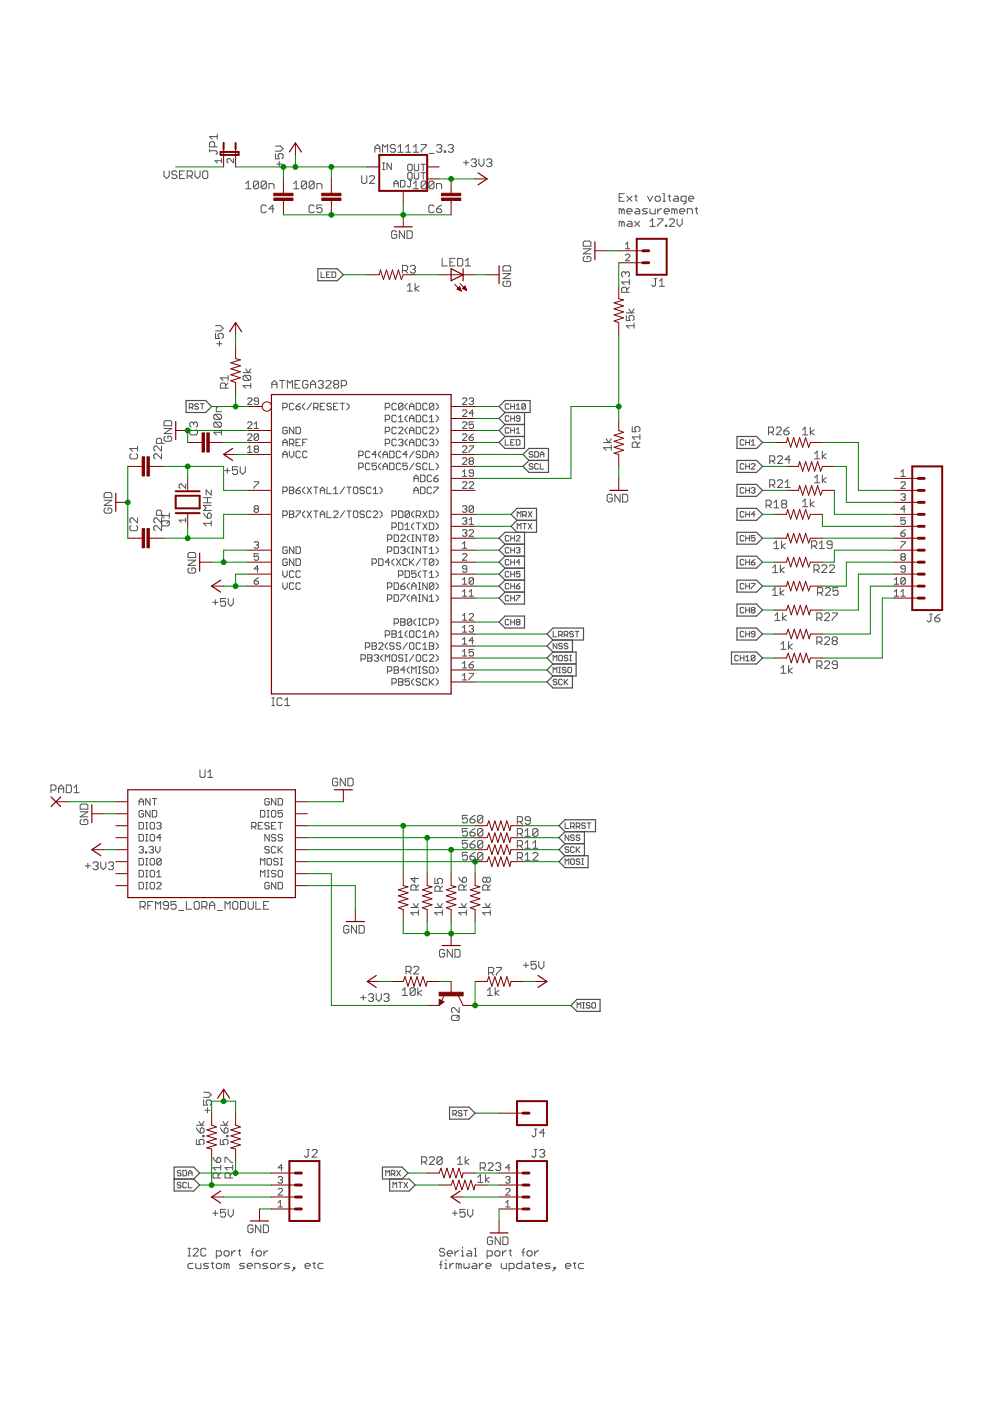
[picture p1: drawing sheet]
<svg xmlns="http://www.w3.org/2000/svg" width="210mm" height="297mm" viewBox="0 0 210 297" stroke-linecap="round" stroke-linejoin="round" font-family="sans-serif">
<g fill="none" stroke="#505050" stroke-width=".21">
<path d="M34.8 36.2v1.1l.5 .6 .6-.6v-1.1M37.5 36.5l-.3-.3h-.5l-.3 .3v.3l.3 .2h.5l.3 .3v.3l-.3 .3h-.5l-.3-.3M38.1 37h.5M39.1 36.2h-1v1.7h1M39.7 37.3h.8l.3-.3v-.5l-.3-.3h-.8v1.7M40.2 37.3l.6 .6M41.3 36.2v1.1l.6 .6 .5-.6v-1.1M43 36.5l.2-.3h.6l.2 .3v1.1l-.2 .3h-.6l-.2-.3zM44.4 31.7v.5M44.4 32h1.4l.3 .2v.3l-.3 .3M45.5 31.1v-.8l-.2-.2h-.6l-.3 .2v.8h1.7M46.1 28.4v1.1"/>
<path d="M46.1 29h-1.7l.6 .5M47 34.1h-1.4l.5 .4M47 33.6v.9M49.5 33.6v.9l-.9-.9h-.2l-.3 .2v.5l.3 .2M52.1 38.9l.5-.5v1.6M54.8 38.7v1.1l-.3 .2h-.5l-.3-.2M54.8 38.7l-.3-.3h-.5l-.3 .3v1.1M54.8 38.7l-1.1 1.1M56.5 38.7l-.3-.3h-.6l-.2 .3v1.1M56.5 38.7v1.1l-.3 .2h-.6l-.2-.2M56.5 38.7l-1.1 1.1M58.4 32.6v1.1h.8l-.3-.8 .3-.3h.6l.2 .3v.5l-.2 .3"/>
<path d="M58.4 31h1.1l.5 .5-.5 .5h-1.1M58.7 34.8h1.1M59.2 34.2v1.1M62.3 38.9l.5-.5v1.6M65 38.7v1.1l-.3 .2h-.5l-.3-.2M65 38.7l-.3-.3h-.5l-.3 .3v1.1M65 38.7l-1.1 1.1M66.6 38.7v1.1l-.2 .2h-.6l-.3-.2M66.6 38.7l-.2-.3h-.6l-.3 .3v1.1M66.6 38.7l-1.1 1.1M76.7 37.3v1.3l.3 .3h.5l.3-.3v-1.3M78.3 37.5l.3-.2h.5l.3 .2v.3l-1.1 1.1h1.1"/>
<path d="M79.5 32.3v-1.1l.5-.6 .6 .6v1.1M79.5 31.5h1.1M81.1 32.3v-1.7l.6 .6 .5-.6v1.7M81.1 36h.5M81.1 34.6h.5M81.3 34.6v1.4M83 34.6v1.4l-1-1.4v1.4M83.5 39.6v-.9l.5-.5 .5 .5v.9M83.5 38.9h1M83.8 30.9l-.2-.3h-.6l-.3 .3v.3l.3 .3h.6l.2 .2v.3l-.2 .3h-.6l-.3-.3M84.4 32.3h1.1M84.4 31.2l.5-.6v1.7"/>
<path d="M84.9 38.2h.7l.3 .3v.9l-.3 .2h-.7zM86 32.3h1.1M86 31.2l.6-.6v1.7M86.7 36.6h.4l.3 .2v1l-.3 .2h-.4l-.3-.2v-1zM86.7 34.8h.4l.3 .3v.9l-.3 .2h-.4l-.3-.2v-.9zM86.8 38.2h.5M87 38.2v1.2l-.2 .2-.5-.2M87.7 32.3h1.1M87.7 31.2l.5-.6v1.7M87.7 38.9l.5-.5v1.6M87.8 36.6v1.2l.3 .2h.4l.3-.2v-1.2M87.8 34.8v1.2l.3 .2h.4l.3-.2v-1.2"/>
<path d="M89.3 36.6h.9M89.3 34.8h.9M89.3 30.6h1.1v.3l-1.1 1.1v.3M89.7 34.8v1.4M89.7 36.6v1.4M90.4 38.7v1.1l-.3 .2h-.5l-.3-.2M90.4 38.7l-.3-.3h-.5l-.3 .3v1.1M90.4 38.7l-1.1 1.1M90.9 32.5h1.1M92 38.7v1.1l-.3 .2h-.5l-.3-.2M92 38.7l-.3-.3h-.5l-.3 .3v1.1M92 38.7l-1.1 1.1"/>
<path d="M92.6 30.9l.2-.3h.6l.3 .3v.3l-.3 .3M93.1 31.5h.3M93.4 31.5l.3 .2v.3l-.3 .3h-.6l-.2-.3M94.2 32h.3v.3h-.3zM95 30.9l.3-.3h.5l.3 .3v.3l-.3 .3M95.6 31.5h.2M95.8 31.5l.3 .2v.3l-.3 .3h-.5l-.3-.3M98.3 34.5h1.1M98.8 34v1.1M99.9 34l.3-.3h.5l.3 .3v.2l-.3 .3M100.4 34.5h.3M100.7 34.5l.3 .3v.3l-.3 .2h-.5l-.3-.2"/>
<path d="M101.5 33.7v1.1l.6 .5 .5-.5v-1.1M103.2 34l.2-.3h.6l.3 .3v.2l-.3 .3M103.7 34.5h.3M104 34.5l.3 .3v.3l-.3 .2h-.6l-.2-.2M52.1 40h1.1M56.5 43.7l-.3-.2h-.6l-.2 .2v1.1l.2 .3h.6l.3-.3M57 40v-1.1h.8l.3 .3v.8M58.1 44.3h-1.1l.8-.8v1.6M62.3 40h1.1M66.6 43.7l-.2-.2h-.6l-.3 .2v1.1l.3 .3h.6l.2-.3M67.2 40v-1.1h.8l.3 .3v.8M68.1 57.7v1.1h.8"/>
<path d="M68.3 43.5h-1.1v.8l.5-.3h.3l.3 .3v.5l-.3 .3h-.6l-.2-.3M69.2 58.3h.4M70 57.7h-.8v1.1h.8M70.4 57.7h.6l.2 .2v.7l-.2 .2h-.6zM84.1 49.2l-.3-.3h-.5l-.3 .3v1.1l.3 .2h.5l.3-.2v-.6h-.5M85.3 57.4h.8l.3-.3v-.6l-.3-.2h-.8v1.6M85.7 48.9v1.6l-1-1.6v1.6M85.9 57.4l.5 .5M86.3 48.9h.8l.3 .3v1.1l-.3 .2h-.8zM87 56.5l.2-.2h.6l.3 .2v.3l-.3 .3M87.5 57.1h.3M87.7 40h1"/>
<path d="M87.8 57.1l.3 .3v.2l-.3 .3h-.6l-.2-.3M92 43.7l-.3-.2h-.5l-.3 .2v1.1l.3 .3h.5l.3-.3M92.6 44.3h.8l.2 .3v.2l-.2 .3h-.6l-.2-.3zM92.6 40v-1.1h.8l.2 .3v.8M93.6 43.5l-.5 .2-.5 .6M93.7 54.8v1.6h1.1M95.4 55.6h.5M96.5 54.8h-1.1v1.6h1.1M97 54.8h.8l.3 .2v1.1l-.3 .3h-.8zM98.7 56.4h1M98.7 55.3l.5-.5v1.6M106.6 56.6l.3-.3h1.1l.3 .3v.8h-1.7z"/>
<path d="M106.6 58h1.7l-1.7 1.1h1.7M106.9 59.6l-.3 .3v.6l.3 .2h1.1l.3-.2v-.6l-.3-.3h-.5v.6M123.7 51.4l.2-.3h1.1l.3 .3v.8h-1.6zM123.7 52.7h1.6l-1.6 1.1h1.6M123.9 54.4l-.2 .3v.5l.2 .3h1.1l.3-.3v-.5l-.3-.3h-.5v.5M131.3 41.9h.5M131.8 44.5l-.2-.2h-.3v1M131.8 47.2l-.2-.3h-.3v1.1M131.8 44.5v.8M131.8 47.2v.8M131.8 44.5l.3-.2 .3 .2v.8M131.8 47.2l.3-.3 .3 .3v.8"/>
<path d="M132.4 41.1h-1.1v1.6h1.1M132.6 54.1l.2-.2h.5l.2 .2v.3l-.9 .9h.9M132.6 51.8l.5-.4v1.3M132.6 52.7h.9M132.6 57.9l-.2-.3h-.3l-.3 .3v.5l.3 .3M132.6 57.9l.3-.3h.3l.2 .3v.5l-.2 .3M132.6 57.9v.3M132.9 41.6l1.1 1.1M132.9 44.8h1.1v-.3l-.3-.2h-.5l-.3 .2v.6l.3 .2h.5M133.2 46.9h.5l.3 .3v.8h-.8l-.3-.2 .3-.3h.8M133.4 59.8h-1.6l.6 .5M133.4 59.3v1"/>
<path d="M134 41.6l-1.1 1.1M134.6 41.6h.5M134.6 46.9l1 1.1M134.8 41.3v1.1l.3 .3M134.8 44.3h.6l.2 .2v.8h-.8l-.2-.2 .2-.3h.8M135.6 46.9l-1 1.1M137.3 44.3h-.8l-.3 .2 .3 .3h.5l.3 .3-.3 .2h-.8M137.3 41.6l.5 1.1 .6-1.1M137.8 44.3v.8l.3 .2h.8v-1M137.8 48h1.1M137.8 46.9l.6-.5v1.6M138.7 59.1h.6"/>
<path d="M138.9 41.9l.3-.3h.5l.3 .3v.5l-.3 .3h-.5l-.3-.3zM139 59.1v1.4l-.3 .2h-.3l-.2-.2M139.5 44.3v1M139.5 46.4h1v.3l-1 1.1v.2M139.8 59.6l.5-.5v1.6M140.3 44.3h-.3l-.5 .5M140.5 41.1h.3v1.6M140.5 42.7h.6M140.8 44.8h1.1v-.3l-.3-.2h-.5l-.3 .2v.6l.3 .2h.5M141.1 47.8h.3v.2h-.3zM141.6 41.6h.6M141.9 41.3v1.1l.3 .3"/>
<path d="M141.9 46.7l.3-.3h.5l.3 .3v.2l-1.1 1.1h1.1M143 41.6h.6l.2 .3v.8h-.8l-.3-.3 .3-.3h.8M143 44.5l-.3-.2h-.2v1M143 44.5v.8M143 44.5l.3-.2 .3 .2v.8M143.6 46.4v1.1l.5 .5 .5-.5v-1.1M144.1 44.8h1.1v-.3l-.3-.2h-.5l-.3 .2v.6l.3 .2h.5M145.5 42.7h-.8l-.3-.3v-.5l.3-.3h.8v1.3l-.3 .3h-.3M145.7 45.3v-1h.9l.2 .2v.8M146 42.1h1.1v-.2l-.3-.3h-.5l-.3 .3v.5l.3 .3h.5M147.4 44.3h.5M147.6 44v1.1l.3 .2"/>
<path d="M45.7 69h1.1l.5 .6-.5 .5h-1.1M45.7 70.7v1.1h.8l-.3-.6v-.2l.3-.3h.6l.2 .3v.5l-.2 .3M46 72.9h1.1M46.5 72.3v1.1M48.4 79.6v1.1M51.5 79h1.7M51.8 79.6l-.3 .2v.6l.3 .3h1.1M51.8 79.6h1.1l.3 .2v.6l-.3 .3M51.8 79.6l1.1 1.1M52.1 78.2l.5 .8 .6-.8M86.4 60.6l.5-.5v1.6M86.4 61.7h1.1"/>
<path d="M88 60.1v1.6M88.8 60.6l-.8 .6 .8 .5M132.8 66.9v1.1h.8l-.3-.6v-.2l.3-.3h.6l.2 .3v.5l-.2 .3M132.8 66.3h1.6M132.9 62v-.8l-.3-.3h-.5l-.3 .3v.8h1.6M133.3 65.5l.6 .8 .5-.8M133.4 60.9l-.5 .5M134.4 69.1h-1.6l.5 .5M134.4 68.5v1.1M139.8 60.7h1.1M27.8 96.2l-.3 .3v.5l.3 .3h1.1l.3-.3v-.5l-.3-.3M29.2 94.6v1.1"/>
<path d="M29.2 95.1h-1.7l.6 .6M34.2 94v-.8l-.2-.3h-.6l-.2 .3v.8h1.6M34.2 94.6v1.1l-1-1.1h-.3l-.3 .2v.6l.3 .3M34.2 96.2v1.1l-1-1.1h-.3l-.3 .3v.5l.3 .3M34.8 90.8h1.6l-1.6 1.1h1.6M35.1 92.5l-.3 .3v.5l.3 .3h1l.3-.3v-.5l-.3-.3h-.5v.5M35.1 89.2h1l.3 .3v.8h-1.6v-.8zM40.1 86.4h.6l.2-.2v-.4l-.2-.2h-.6v1.2M40.5 91.1l-.3 .3v.5l.3 .3h1.1l.3-.3v-.5l-.3-.3M40.5 86.4l.4 .4M41.1 89.7l-.3-.2h-.3l-.3 .2v.6l.3 .3M41.1 89.7l.2-.2h.3l.3 .2v.6l-.3 .3"/>
<path d="M41.1 89.7v.3M42.1 85.8l-.2-.2h-.4l-.2 .2 .2 .4h.4l.2 .2-.2 .4h-.4l-.2-.2M42.5 85.6h.8M42.9 85.6v1.2M45.6 87.8h1.1l.2 .3v.6l-.2 .2M45.6 89.5h1.1l.2 .2v.6l-.2 .3M45.6 89.5l-.3 .2v.6l.3 .3h1.1M45.6 87.8l-.3 .3v.6l.3 .2h1.1M45.6 89.5l1.1 1.1M45.6 87.8l1.1 1.1M46.9 86.2h-.8l-.2 .3v.8h1M46.9 91.1v1.1"/>
<path d="M46.9 91.7h-1.6l.6 .5M47.6 99.8h1.1M47.8 82.3v-.8l-.2-.3h-.6l-.3 .3v.8h1.7M48.2 99.2v1.1M48.4 80.1h-1.7l.6 .6M48.4 81.2l-.6 .6M50.4 99h-1.1v.8l.5-.3h.3l.3 .3v.5l-.3 .3h-.5l-.3-.3M50.9 99v1l.6 .6 .5-.6v-1M52.5 89.7l.2-.2h.5l.2 .2v.2l-.9 .9h.9M52.5 92.2l.2-.2h.5l.2 .2v.3l-.9 .9h.9M52.5 84.6l.2-.2h.5l.2 .2v.2l-.9 1h.9M52.5 95l.5-.5v1.4"/>
<path d="M52.5 95.9h.9M53.2 81.8h-1.7l.6 .5M53.2 81.2v1.1M53.9 89.9l.5-.4v1.3M53.9 90.8h.9M54.1 95.2l-.2-.2 .2-.5h.5l.2 .3-.2 .4M54.1 95.2l-.2 .3 .2 .4h.5l.2-.2-.2-.5M54.1 95.2h.5M54.8 85.1h-.7l-.2-.3 .2-.4h.5l.2 .2v.9l-.2 .3h-.5l-.2-.3M54.8 92.2v1l-.2 .2h-.5l-.2-.2M54.8 92.2l-.2-.2h-.5l-.2 .2v1M54.8 92.2l-.9 1"/>
<path d="M57.6 82.3v-1.1l.6-.5 .5 .5v1.1M57.6 81.5h1.1M59.3 80.7h1.1M59.8 80.7v1.6M60 86.4h.7l.2-.2v-.5l-.2-.2h-.7v1.4M60 94.5v-.9l.4-.5 .5 .5v.9M60 97v-.9l.4-.4 .5 .4v.9M60 93.8h.9M60 96.4h.9M60.9 90.8l-.2-.2h-.5l-.2 .2v.9l.2 .3h.5l.2-.3v-.4h-.5M60.9 82.3v-1.6l.5 .5 .6-.5v1.6M61.4 94h.7l.2-.2v-.5l-.2-.2h-.7v1.4"/>
<path d="M61.4 95.7v.9l.4 .4 .5-.4v-.9M61.8 94l.5 .5M62.3 85.7l-.2-.2h-.5l-.2 .2v1l.2 .2h.5l.2-.2M62.3 90.6v1.4l-.9-1.4v1.4M62.5 81.5h.6M62.8 93.8h.4M62.8 90.6h.7l.2 .2v.9l-.2 .3h-.7zM62.8 86.2h.7l.2 .5-.2 .2h-.5l-.2-.2zM63.6 80.7h-1.1v1.6h1.1M63.7 93.1h-.9v1.4h.9M63.7 95.9l-.2-.2h-.5l-.2 .2v.9l.2 .2h.5l.2-.2M63.7 85.5l-.9 .7"/>
<path d="M64.2 93.8h.4M64.6 85.5l-.4 .5v.4l.4 .5M65.1 93.1h-.9v1.4M65.1 95.9l-.2-.2h-.5l-.2 .2v.9l.2 .2h.5l.2-.2M65.3 80.9l-.3-.2h-.5l-.3 .2v1.1l.3 .3h.5l.3-.3v-.5h-.6M65.8 81.5h1.1M65.8 82.3v-1.1l.6-.5 .5 .5v1.1M66 85.5l-.9 1.4M66.5 86.4h.7l.2-.2v-.5l-.2-.2h-.7v1.4M67 86.4l.4 .5M67.5 80.9l.2-.2h.6l.2 .2v.3l-.2 .3M67.9 86.2h.5"/>
<path d="M68 81.5h.3M68.3 81.5l.2 .3v.2l-.2 .3h-.6l-.2-.3M68.8 85.5h-.9v1.4h.9M69.1 80.9l.3-.2h.5l.3 .2v.3l-1.1 1.1h1.1M70.3 85.7l-.3-.2h-.4l-.3 .5 .3 .2h.4l.3 .5-.3 .2h-.4l-.3-.2M70.7 86.2h.5M71 81.5h.5M71 81.5l-.3-.3v-.3l.3-.2h.5l.3 .2v.3l-.3 .3M71 81.5l-.3 .3v.2l.3 .3h.5l.3-.3v-.2l-.3-.3M71.6 85.5h-.9v1.4h.9M72.1 85.5h.9M72.4 81.8h.8l.2-.3v-.6l-.2-.2h-.8v1.6"/>
<path d="M72.6 85.5v1.4M73.5 85.5l.5 .5v.4l-.5 .5M76.1 96.6h.7l.2-.2v-.5l-.2-.2h-.7v1.3M76.1 99.1h.7l.2-.2v-.5l-.2-.2h-.7v1.4M78.4 95.9l-.2-.2h-.5l-.2 .2v.9l.2 .2h.5l.2-.2M78.4 98.4l-.2-.2h-.5l-.2 .2v1l.2 .2h.5l.2-.2M79.8 96.4h-.9l.7-.7v1.3M79.8 98.2h-.9v.7l.5-.2 .4 .2v.5l-.2 .2h-.5l-.2-.2M80.8 95.7l-.5 .4v.5l.5 .4M80.8 98.2l-.5 .5v.4l.5 .5M81.2 96.4h.9M81.2 97v-.9l.5-.4 .4 .4v.9"/>
<path d="M81.2 99.6v-.9l.5-.5 .4 .5v.9M81.2 98.9h.9M81.7 94h.7l.2-.2v-.5l-.2-.2h-.7v1.4M81.7 91.5h.7l.2-.2v-.5l-.2-.2h-.7v1.4M81.7 89h.7l.2-.3v-.4l-.2-.3h-.7v1.4M81.7 86.4h.7l.2-.2v-.5l-.2-.2h-.7v1.4M82.6 95.7h.7l.2 .2v.9l-.2 .2h-.7zM82.6 98.2h.7l.2 .2v1l-.2 .2h-.7zM84 90.8l-.2-.2h-.5l-.2 .2v.9l.2 .3h.5l.2-.3M84 93.3l-.2-.2h-.5l-.2 .2v1l.2 .2h.5l.2-.2M84 85.7l-.2-.2h-.5l-.2 .2v1l.2 .2h.5l.2-.2M84 88.3l-.2-.3h-.5l-.2 .3v.9l.2 .2h.5l.2-.2"/>
<path d="M84.5 93.3l.2-.2h.5l.2 .2-.2 .5M84.5 90.8l.2-.2h.5l.2 .2v.2l-.9 1h.9M84.5 88.5l.5-.5v1.4M84.5 89.4h.9M85 93.8h.2M85 95.9l-.3-.2h-.4l-.3 .2v.9l.3 .2h.4l.3-.2M85 98.4l-.3-.2h-.4l-.3 .2v1l.3 .2h.4l.3-.2M85.2 93.8l.2 .2-.2 .5h-.5l-.2-.2M85.4 85.7l-.2-.2h-.5l-.2 .2v1M85.4 85.7v1l-.2 .2h-.5l-.2-.2M85.4 85.7l-.9 1M86.4 85.5l-.5 .5v.4l.5 .5"/>
<path d="M86.4 88l-.5 .5v.5l.5 .4M86.4 90.6l-.5 .4v.5l.5 .5M86.4 93.1l-.5 .5v.4l.5 .5M86.4 98.2h-1v.7l.5-.2 .5 .2v.5l-.3 .2h-.4l-.3-.2M86.4 96.4h-1l.7-.7v1.3M86.8 93.8h1M86.8 86.2h1M86.8 86.9v-.9l.5-.5 .5 .5v.9M86.8 89.4v-.9l.5-.5 .5 .5v.9M86.8 92v-1l.5-.4 .5 .4v1M86.8 94.5v-.9l.5-.5 .5 .5v.9M86.8 91.3h1"/>
<path d="M86.8 88.7h1M87.8 98.2l-1 1.4M87.8 95.7l-1 1.3M88.2 90.6h.7l.3 .2v.9l-.3 .3h-.7zM88.2 85.5h.7l.3 .2v1l-.3 .2h-.7zM88.2 88h.7l.3 .3v.9l-.3 .2h-.7zM88.2 93.1h.7l.3 .2v1l-.3 .2h-.7zM89.2 98.4l-.3-.2h-.4l-.3 .5 .3 .2h.4l.3 .5-.3 .2h-.4l-.3-.2M89.2 95.9l-.3-.2h-.4l-.3 .4 .3 .3h.4l.3 .4-.3 .2h-.4l-.3-.2M89.6 95.7h.7l.3 .2v.9l-.3 .2h-.7zM90.6 98.4l-.3-.2h-.4l-.3 .2v1l.3 .2h.4l.3-.2M90.6 90.8l-.3-.2h-.4l-.3 .2v.9l.3 .3h.4l.3-.3"/>
<path d="M90.6 85.7l-.3-.2h-.4l-.3 .2v1l.3 .2h.4l.3-.2M90.6 88.3l-.3-.3h-.4l-.3 .3v.9l.3 .2h.4l.3-.2M90.6 93.3l-.3-.2h-.4l-.3 .2v1l.3 .2h.4l.3-.2M91 90.8l.3-.2h.4l.3 .2v.2l-1 1h1M91 97v-.9l.5-.4 .5 .4v.9M91 98.2v1.4h1M91 93.3l.3-.2h.4l.3 .2-.3 .5M91 96.4h1M91 88.5l.5-.5v1.4M91 89.4h1M91.5 93.8h.2M91.7 93.8l.3 .2-.3 .5h-.4l-.3-.2"/>
<path d="M92 85.7l-.3-.2h-.4l-.3 .2v1M92 85.7v1l-.3 .2h-.4l-.3-.2M92 85.7l-1 1M92.4 85.5l.5 .5v.4l-.5 .5M92.4 88l.5 .5v.5l-.5 .4M92.4 90.6l.5 .4v.5l-.5 .5M92.4 93.1l.5 .5v.4l-.5 .5M92.4 95.7l.5 .4v.5l-.5 .4M92.4 98.2l.5 .5v.4l-.5 .5M98 87.1l.3-.2h.4l.3 .2v.3l-1 .9h1M98 89.7l.3-.2h.4l.3 .2v.2l-1 .9h1M98 92.2l.3-.2h.4l.3 .2v.3l-1 .9h1"/>
<path d="M98 94.8l.3-.3h.4l.3 .3v.2l-1 .9h1M98 97.3l.3-.2h.4l.3 .2v.2l-1 1h1M98 84.6l.3-.2h.4l.3 .2v.2l-1 1h1M99.5 92.7h.7l.2 .5-.2 .2h-.5l-.2-.2zM99.5 94.5h.9v.3l-.9 .9v.2M99.5 84.6l.2-.2h.5l.2 .2-.2 .5M99.7 97.8l-.2-.3 .2-.4h.5l.2 .2-.2 .5M99.7 97.8l-.2 .2 .2 .5h.5l.2-.3-.2-.4M99.7 97.8h.5M99.9 85.1h.3M100.2 85.1l.2 .2-.2 .5h-.5l-.2-.3M100.4 89.5h-.9v.6l.4-.2 .5 .2v.5l-.2 .2h-.5l-.2-.2"/>
<path d="M100.4 92l-.9 .7M100.4 87.6h-.9l.7-.7v1.4M107.1 93.2v1.2h.8M107.9 85.8l-.2-.2h-.4l-.2 .2v.8l.2 .2h.4l.2-.2M107.9 90.9l-.2-.2h-.4l-.2 .2v.8l.2 .1h.4l.2-.1M107.9 88.3l-.2-.2h-.4l-.2 .2v.8l.2 .2h.4l.2-.2M108.3 85.6v1.2M108.3 88.1v1.2M108.3 90.7v1.1M108.3 93.8h.4M108.3 86.2h.8M108.3 91.3h.8"/>
<path d="M108.3 88.7h.8M109.1 93.2h-.8v1.2h.8M109.1 85.6v1.2M109.1 88.1v1.2M109.1 90.7v1.1M109.5 86.8h.7M109.5 93.2h.5l.2 .2v.8l-.2 .2h-.5zM109.5 91.8h.7M109.5 91.1l.4-.4v1.1M109.5 86l.4-.4v1.2M110.2 88.7h-.5l-.2-.2 .2-.4h.3l.2 .2v.8l-.2 .2h-.3l-.2-.2M111.4 85.8l-.2-.2h-.4l-.2 .2v.8"/>
<path d="M111.4 85.8l-.8 .8M111.4 85.8v.8l-.2 .2h-.4l-.2-.2M113 95.9l-.2-.1h-.4l-.2 .1 .2 .5h.4l.2 .1-.2 .4h-.4l-.2-.2M113 98.5l-.2-.2h-.4l-.2 .2 .2 .4h.4l.2 .2-.2 .4h-.4l-.2-.2M113.4 95.8h.6l.2 .1v.8l-.2 .2h-.6zM114.2 98.5l-.2-.2h-.4l-.2 .2v.8l.2 .2h.4l.2-.2M114.6 96.9v-.8l.3-.3 .4 .3v.8M114.6 96.4h.7M114.6 98.3v1.2h.7M128 93.8h1.6M128.5 93l.6 .8 .5-.8M129.6 94.9h-1.6l.5 .6"/>
<path d="M129.6 94.4v1.1M134 90.5v1h.9l-.3-.5v-.3l.3-.2h.5l.3 .2v.6l-.3 .2M135.1 94.8v-.8l-.2-.3h-.6l-.3 .3v.8h1.7M135.7 93.7l-.6 .6M135.7 92.6h-1.7l.6 .6M135.7 92.1v1.1M157.7 98.5l-.2-.2h-.4l-.1 .2v.8l.1 .2h.4l.2-.2M157.7 93.4l-.2-.2h-.4l-.1 .2v.8l.1 .2h.4l.2-.2M158.1 93.8h.8M158.1 98.9h.8M158.1 93.2v1.2M158.1 98.3v1.2"/>
<path d="M158.9 93.2v1.2M158.9 98.3v1.2M159.3 98.5l.2-.2h.4l.2 .2v.2l-.8 .8h.8M159.3 94.4h.8M159.3 93.6l.4-.4v1.2M162.9 91.6h.8l.3-.2v-.6l-.3-.2h-.8v1.6M163.2 97.7h.8l.3-.2v-.6l-.3-.3h-.8v1.7M163.5 91.6l.5 .6M163.7 97.7l.6 .6M164.6 90.8l.2-.2h.6l.3 .2v.3l-1.1 1.1h1.1M164.8 96.9l.3-.3h.5l.3 .3v.3l-1.1 1.1h1.1M166.2 91.4h.8l.3 .2v.3l-.3 .3h-.5l-.3-.3z"/>
<path d="M167.3 90.6l-1.1 .8M167.6 97.5h-1.1l.8-.9v1.7M170.2 91.1l.5-.5v1.6M170.2 92.2h1.1M171.8 90.6v1.6M172.6 91.1l-.8 .6 .8 .5M172.7 96.2l.5-.5v1.6M172.7 97.3h1.1M174.3 95.7v1.6M175.2 96.2l-.9 .5 .9 .6M22.1 106.1h1.6l-1.6 1.1h1.6M22.4 104.4h1l.3 .3v.8h-1.6v-.8z"/>
<path d="M22.4 107.7l-.3 .3v.5l.3 .3h1l.3-.3v-.5l-.3-.3h-.5v.5M27.8 111.4l-.3 .3v.5l.3 .3h1.1l.3-.3v-.5l-.3-.3M29.2 109.8v1.1l-1.1-1.1h-.3l-.3 .3v.5l.3 .3M34.2 109.8v1.1l-1-1.1h-.3l-.3 .3v.5l.3 .3M34.2 109.2v-.8l-.2-.2h-.6l-.2 .2v.8h1.6M34.2 111.4v1.1l-1-1.1h-.3l-.3 .3v.5l.3 .3M34.3 110.7l.2-.3h1.1l.3 .3v.5l-.3 .3h-1.1l-.2-.3zM35.9 108.8v1.1M35.9 110.4l-.6 .6M35.9 109.3h-1.6l.5 .6M39.4 102.6v.9l-1-.9h-.2l-.2 .2v.5l.2 .2M39.4 109.8v.9"/>
<path d="M39.4 110.3h-1.4l.4 .4M39.9 118.8h1.6l-1.6 1.1h1.6M40.1 117.1h1.1l.3 .3v.8h-1.6v-.8zM43.2 108.8l.2 .5 .6 .6M43.2 106.6h1.6M43.2 105.5h1.6M44 105.5v1.1M44.2 108.8h.3l.3 .3v.5l-.3 .3h-.5v-.8zM44.8 111h-1.6l.5 .5M44.8 103.9v1.1l-1.1-1.1v1.1M44.8 110.4v1.1M44.8 107.1h-1.6l.5 .6-.5 .5h1.6"/>
<path d="M53.9 102.2h.9v.2l-.9 .9v.2M53.9 115.1l.2-.2h.5l.2 .2-.2 .4M54.1 107.9l-.2-.2 .2-.5h.5l.2 .3-.2 .4M54.1 107.9l-.2 .3 .2 .4h.5l.2-.2-.2-.5M54.1 107.9h.5M54.4 115.5h.2M54.6 115.5l.2 .3-.2 .4h-.5l-.2-.2M54.8 117.4h-.9v.7l.5-.2 .4 .2v.5l-.2 .2h-.5l-.2-.2M60 104.2h.7l.2-.2v-.5l-.2-.2h-.7v1.4M60 109.3h.7l.2-.2v-.5l-.2-.3h-.7v1.4M60.9 116.2l-.2-.2h-.5l-.2 .2v.9l.2 .2h.5l.2-.2v-.5h-.5M60.9 118.7l-.2-.2h-.5l-.2 .2v1l.2 .2h.5l.2-.2v-.5h-.5"/>
<path d="M61.4 108.3h.7l.2 .3-.2 .5 .2 .4-.2 .2h-.7zM61.4 103.3h.7l.2 .2-.2 .5 .2 .4-.2 .3h-.7zM61.4 109.1h.7M61.4 104h.7M62.3 116v1.3l-.9-1.3v1.3M62.3 118.5v1.4l-.9-1.4v1.4M62.8 116h.7l.2 .2v.9l-.2 .2h-.7zM62.8 108.3h.9v.3l-.9 .9v.2M62.8 104h.7l.2 .4-.2 .3h-.5l-.2-.3zM62.8 118.5h.7l.2 .2v1l-.2 .2h-.7zM63.7 103.3l-.9 .7M64.6 103.3l-.4 .4v.5l.4 .5"/>
<path d="M64.6 108.3l-.4 .5v.5l.4 .4M65.1 108.3l.9 1.4M65.1 103.3l.9 1.4M66 108.3l-.9 1.4M66 103.3l-.9 1.4M66.5 108.3h.9M66.5 103.3h.9M67 103.3v1.4M67 108.3v1.4M67.9 109.1h.9M67.9 104.7v-1l.5-.4 .4 .4v1M67.9 109.7v-.9l.5-.5 .4 .5v.9"/>
<path d="M67.9 104h.9M69.3 108.3v1.4h1M69.3 103.3v1.4h1M70.7 108.6l.3-.3h.4l.2 .3v.2l-.9 .9h.9M70.7 104.7h.9M70.7 103.7l.5-.4v1.4M73 108.3l-.9 1.4M73 103.3l-.9 1.4M73.5 108.3h1M73.5 103.3h1M74 103.3v1.4M74 108.3v1.4"/>
<path d="M74.9 108.6l.3-.3h.4l.3 .3v.9l-.3 .2h-.4l-.3-.2zM75.2 103.3h.4l.3 .2v.9l-.3 .3h-.4l-.3-.3v-.9zM77.3 108.6l-.3-.3h-.4l-.3 .3 .3 .5h.4l.3 .2-.3 .4h-.4l-.3-.2M77.3 103.5l-.3-.2h-.4l-.3 .4 .3 .3h.4l.3 .4-.3 .3h-.4l-.3-.3M78.7 108.6l-.3-.3h-.4l-.3 .3v.9l.3 .2h.4l.3-.2M78.7 103.5l-.3-.2h-.4l-.3 .2v.9l.3 .3h.4l.3-.3M78.9 119.4h.7l.2-.2v-.5l-.2-.2h-.7v1.4M79.1 108.6l.3-.3h.4l.3 .3v.2l-1 .9h1M79.1 104.7h1M79.1 103.7l.5-.4v1.4M80.3 118.5h.7l.2 .2v1l-.2 .2h-.7zM80.5 108.3l.5 .5v.5l-.5 .4"/>
<path d="M80.5 103.3l.5 .4v.5l-.5 .5M82.1 114.3h.7l.3-.2v-.5l-.3-.2h-.7v1.4M82.1 116.9h.7l.3-.3v-.4l-.3-.2h-.7v1.3M82.6 119.2h-.9l.7-.7v1.4M83.1 109.3h.7l.2-.2v-.5l-.2-.3h-.7v1.4M83.1 111.8h.7l.2-.2v-.5l-.2-.2h-.7v1.4M83.6 118.5l-.5 .5v.4l.5 .5M83.6 113.4h.7l.2 .2v1l-.2 .2h-.7zM83.6 116h.7l.2 .2v.9l-.2 .2h-.7zM84 118.5l1 1.4M84.5 108.3h.7l.2 .3v.9l-.2 .2h-.7zM84.5 110.9h.7l.2 .2v.9l-.2 .3h-.7z"/>
<path d="M85 113.6l.2-.2h.5l.2 .2v.3l-.9 .9h.9M85 116.2l.2-.2h.5l.2 .2-.2 .4M85 118.5l-1 1.4M85.4 116.6h.3M85.7 116.6l.2 .3-.2 .4h-.5l-.2-.2M85.9 111.3l.5-.4v1.4M85.9 112.3h.9M86.4 118.7l-.3-.2h-.4l-.3 .2v1l.3 .2h.4l.3-.2M86.8 108.6v.9l-.2 .2h-.5l-.2-.2M86.8 108.6l-.2-.3h-.5l-.2 .3v.9M86.8 118.5v1.4M86.8 113.4l-.4 .5v.4l.4 .5"/>
<path d="M86.8 116l-.4 .4v.5l.4 .4M86.8 108.6l-.9 .9M87.1 119.2l.7 .7M87.3 116h.5M87.3 117.3h.5M87.3 113.4h.5M87.3 114.8h.5M87.5 113.4v1.4M87.5 116v1.3M87.8 108.3l-.5 .5v.5l.5 .4M87.8 110.9l-.5 .4v.5l.5 .5M87.8 104h.9"/>
<path d="M87.8 102.1v-.9l.4-.5 .5 .5v.9M87.8 104.7v-1l.4-.4 .5 .4v1M87.8 118.5l-1 .9M87.8 101.4h.9M88.2 109.3h.7l.3-.2v-.5l-.3-.3h-.7v1.4M88.2 110.9h1M88.7 110.9v1.4M88.7 109.3l.5 .4M89.2 113.4v1.4l-1-1.4v1.4M89.2 116v1.3l-1-1.3v1.3M89.2 100.7h.7l.2 .3v.9l-.2 .2h-.7zM89.2 103.3h.7l.2 .2v.9l-.2 .3h-.7z"/>
<path d="M89.2 118.5l-1 1.4M89.6 116h1M89.6 118.5h1M89.6 113.4h1M89.6 110.9l1 1.4M89.6 108.3l1 1.4M90.1 113.4v1.4M90.1 116v1.3M90.1 118.5v1.4M90.6 110.9l-1 1.4M90.6 108.3l-1 1.4M91 108.3h.7l.3 .3v.9l-.3 .2h-.7z"/>
<path d="M91 110.9h.7l.3 .2v.9l-.3 .3h-.7zM91 117.3h1M91 116.4l.5-.4v1.3M91.5 103.5l-.2-.2h-.5l-.2 .2v.9l.2 .3h.5l.2-.3M91.5 101l-.2-.3h-.5l-.2 .3v.9l.2 .2h.5l.2-.2M92 101.4h.7l.2 .5-.2 .2h-.5l-.2-.2zM92 113.6l-.3-.2h-.4l-.3 .2v1M92 118.7l-.3-.2h-.4l-.3 .2v1M92 103.3h.9v.2l-.9 .9v.3M92 118.7v1l-.3 .2h-.4l-.3-.2M92 113.6v1l-.3 .2h-.4l-.3-.2M92 118.7l-1 1"/>
<path d="M92 113.6l-1 1M92.4 108.3l.5 .5v.5l-.5 .4M92.4 110.9l.5 .4v.5l-.5 .5M92.4 113.4l.5 .5v.4l-.5 .5M92.4 116l.5 .4v.5l-.5 .4M92.4 118.5l.5 .5v.4l-.5 .5M92.9 100.7l-.9 .7M98 117.6l.3-.2h.4l.3 .2v.3l-1 .9h1M98 110l.3-.2h.4l.3 .2-.3 .5M98 100.1l.5-.5v1.4M98 115.3l.5-.4v1.3M98 107.5l.3-.3h.4l.3 .3-.3 .4"/>
<path d="M98 102.4l.3-.2h.4l.3 .2v.2l-1 .9h1M98 116.2h1M98 112.5l.3-.2h.4l.3 .2-.3 .5M98 101h1M98.5 107.9h.2M98.5 113h.2M98.5 110.5h.2M98.7 113l.3 .2-.3 .5h-.4l-.3-.2M98.7 107.9l.3 .3-.3 .4h-.4l-.3-.2M98.7 110.5l.3 .2-.3 .5h-.4l-.3-.3M99.5 102.4l.2-.2h.5l.2 .2v.2l-.9 .9h.9M99.5 112.5l.2-.2h.5l.2 .2v.3l-.9 .9h.9"/>
<path d="M99.5 110.2l.4-.4v1.4M99.5 111.2h.9M100.4 100.3h-.7l-.2-.2 .2-.5h.5l.2 .2v1l-.2 .2h-.5l-.2-.2M100.4 107.5l-.2-.3h-.5l-.2 .3v.9M100.4 107.5v.9l-.2 .2h-.5l-.2-.2M100.4 107.5l-.9 .9M107.9 113.7l-.2-.2h-.4l-.2 .2v.8l.2 .2h.4l.2-.2M107.9 116.3l-.2-.2h-.4l-.2 .2v.8l.2 .1h.4l.2-.1M107.9 118.8l-.2-.2h-.4l-.2 .2v.8l.2 .2h.4l.2-.2M108.3 113.5v1.2M108.3 116.1v1.1M108.3 118.6v1.2"/>
<path d="M108.3 116.6h.8M108.3 119.2h.8M108.3 114.1h.8M109.1 113.5v1.2M109.1 116.1v1.1M109.1 118.6v1.2M109.5 116.3l.2-.2h.3l.2 .2-.2 .3M109.5 113.7l.2-.2h.3l.2 .2v.2l-.7 .8h.7M109.7 109.6v-1.1l.4 .3 .3-.3v1.1M109.7 112.2v-1.2l.4 .4 .3-.4v1.2M109.9 116.6h.1M110 116.6l.2 .3-.2 .3h-.3l-.2-.1"/>
<path d="M110.2 119.2h-.7l.5-.6v1.2M110.8 109.2h.6l.2-.1v-.5l-.2-.1h-.6v1.1M110.8 111h.8M111.2 109.2l.4 .4M111.2 111v1.2M112 108.5l.8 1.1M112 111l.8 1.2M112.8 108.5l-.8 1.1M112.8 111l-.8 1.2M129.8 105.1l-.2-.3h-.6l-.3 .3v1.1l.3 .2h.6l.2-.2v-.6h-.5M131.5 104.8v1.6l-1.1-1.6v1.6M132 104.8h.8l.3 .3v1.1l-.3 .2h-.8z"/>
<path d="M157.7 113.7l-.2-.2h-.4l-.1 .2v.8l.1 .2h.4l.2-.2M157.7 103.6l-.2-.2h-.4l-.1 .2v.8l.1 .1h.4l.2-.1M157.7 108.6l-.2-.1h-.4l-.1 .1v.8l.1 .2h.4l.2-.2M157.7 118.8l-.2-.2h-.4l-.1 .2v.8l.1 .2h.4l.2-.2M158.1 109.1h.8M158.1 104h.8M158.1 119.2h.8M158.1 103.4v1.1M158.1 108.5v1.1M158.1 113.5v1.2M158.1 118.6v1.2M158.1 114.1h.8"/>
<path d="M158.9 103.4v1.1M158.9 108.5v1.1M158.9 113.5v1.2M158.9 118.6v1.2M159.3 119.2h.6l.2 .4-.2 .2h-.4l-.2-.2zM159.3 103.6l.2-.2h.4l.2 .2-.2 .4M159.7 104h.2M159.9 104l.2 .2-.2 .3h-.4l-.2-.1M160.1 109.1h-.8l.6-.6v1.1M160.1 113.5h-.8v.6l.4-.2 .4 .2v.4l-.2 .2h-.4l-.2-.2M160.1 118.6l-.8 .6M162.4 107.1h.8l.3-.3v-.5l-.3-.3h-.8v1.7"/>
<path d="M163 107.1l.5 .6M163.2 102.8h.8l.3-.3v-.5l-.3-.3h-.8v1.7M163.7 102.8l.6 .6M164.1 106.6l.5-.6v1.7M164.1 107.7h1M164.1 115.3l.5-.6v1.6M164.1 116.3h1.1M164.8 102l.3-.3h.5l.3 .3v.3l-1.1 1.1h1.1M165.5 119.8v1.6M165.7 114.7v1.6M166 106.8l-.3-.2v-.3l.3-.3h.5l.3 .3v.3l-.3 .2M166 106.8l-.3 .3v.3l.3 .3h.5l.3-.3v-.3l-.3-.3"/>
<path d="M166 106.8h.5M166.5 103.4h1.1M166.5 102.3l.5-.6v1.7M166.5 115.3l-.8 .5 .8 .5M170.2 106.4l.5-.6v1.6M170.2 107.4h1.1M171.8 105.8v1.6M172.1 115.8h.8l.3-.3v-.5l-.3-.3h-.8v1.6M172.6 115.8l.6 .5M172.6 106.4l-.8 .5 .8 .5M172.7 101.3l.5-.6v1.7M172.7 102.4h1.1"/>
<path d="M173.7 115.2l.5-.5v1.6M173.7 116.3h1.1M174.3 100.7v1.7M175.2 101.3l-.9 .5 .9 .6M176.4 115.5h-.8l-.3-.3v-.2l.3-.3h.6l.2 .3v1l-.2 .3h-.6l-.3-.3M191 104.9l.2-.2h.5l.2 .2-.2 .5M191 102.4l.2-.2h.5l.2 .2v.2l-.9 .9h.9M191 114.9h.9v.2l-.9 .9v.2M191 113h.7l.2 .5-.2 .2h-.5l-.2-.2zM191 101h.9M191 100.1l.5-.5v1.4M191.2 118.1l-.2 .2 .2 .5h.5l.2-.2-.2-.5"/>
<path d="M191.2 118.1l-.2-.2 .2-.5h.5l.2 .2-.2 .5M191.2 118.1h.5M191.5 105.4h.2M191.7 105.4l.2 .2-.2 .5h-.5l-.2-.2M191.9 109.8h-.9v.7l.5-.3 .4 .3v.4l-.2 .3h-.5l-.2-.3M191.9 107.9h-.9l.7-.7v1.4M191.9 112.3l-.9 .7M40.1 120.4l-.2 .3v.5l.2 .3h1.1l.3-.3v-.5l-.3-.3h-.5v.5M45.1 127.7h1.1M45.7 127.2v1M47.8 126.9h-1.1v.8l.6-.3h.3l.2 .3v.5l-.2 .3h-.6l-.3-.3M48.4 126.9v1.1l.5 .5 .6-.5v-1.1"/>
<path d="M53.9 123.2h.7l.2 .4-.2 .3h-.5l-.2-.3zM54.8 120.6h-.9l.7-.7v1.4M54.8 122.5l-.9 .7M60 123.6v.9l.4 .5 .5-.5v-.9M60 121v1l.4 .4 .5-.4v-1M62.3 123.8l-.2-.2h-.5l-.2 .2v.9l.2 .3h.5l.2-.3M62.3 121.3l-.2-.3h-.5l-.2 .3v.9l.2 .2h.5l.2-.2M63.7 121.3l-.2-.3h-.5l-.2 .3v.9l.2 .2h.5l.2-.2M63.7 123.8l-.2-.2h-.5l-.2 .2v.9l.2 .3h.5l.2-.3M76.5 139.7h.7l.3-.2v-.5l-.3-.2h-.7v1.4M77.5 137.2h.7l.2-.2v-.5l-.2-.2h-.7v1.4M78 138.8h.7l.2 .2-.2 .5 .2 .5-.2 .2h-.7z"/>
<path d="M78 139.5h.7M78.9 136.3h.7l.2 .2-.2 .5 .2 .4-.2 .3h-.7zM78.9 137h.7M79.4 139l.2-.2h.5l.2 .2-.2 .5M79.8 139.5h.3M80.1 139.5l.2 .2-.2 .5h-.5l-.2-.2M80.3 136.5l.2-.2h.5l.2 .2v.2l-.9 1h.9M81.2 138.8l-.4 .5v.4l.4 .5M81.7 134.7h.7l.2-.3v-.4l-.2-.3h-.7v1.4M82.1 124.5h.7l.3-.2v-.5l-.3-.2h-.7v1.4M82.1 127h.7l.3-.2v-.5l-.3-.2h-.7v1.4M82.1 136.3l-.4 .4v.5l.4 .5"/>
<path d="M83.1 133.7h.7l.2 .3-.2 .4 .2 .5-.2 .2h-.7zM83.1 134.4h.7M83.3 138.8h.5l.2 .2v1l-.2 .2h-.5l-.2-.2v-1zM83.5 136.5l-.2-.2h-.5l-.2 .4 .2 .3h.5l.2 .4-.2 .3h-.5l-.2-.3M83.6 123.6h.7l.2 .2v.9l-.2 .3h-.7zM83.6 126.1h.7l.2 .2v1l-.2 .2h-.7zM83.6 132.1h.7l.2-.2v-.5l-.2-.2h-.7v1.4M84.5 122h.7l.2-.3v-.4l-.2-.3h-.7v1.4M84.5 134.2l.5-.5v1.4M84.5 135.1h.9M85 131.2h.7l.2 .2-.2 .5 .2 .5-.2 .2h-.7zM85 136.5l-.3-.2h-.4l-.3 .4 .3 .3h.4l.3 .4-.3 .3h-.4l-.3-.3"/>
<path d="M85 124.3h.7l.2 .4-.2 .3h-.5l-.2-.3zM85 126.1h.9v.2l-.9 1v.2M85 131.9h.7M85.4 139l-.2-.2h-.5l-.2 .5 .2 .2h.5l.2 .5-.2 .2h-.5l-.2-.2M85.9 121h.7l.2 .3v.9l-.2 .2h-.7zM85.9 138.8h.5M85.9 123.6l-.9 .7M86.1 138.8v1.4M86.4 133.7l-.5 .5v.5l.5 .4M86.4 136.3l-1 1.4M86.8 123.6l-.4 .4v.5l.4 .5M86.8 126.1l-.4 .5v.4l.4 .5"/>
<path d="M87.1 133.7h.4l.3 .3v.9l-.3 .2h-.4l-.3-.2v-.9zM87.1 136.3h.4l.3 .2v.9l-.3 .3h-.4l-.3-.3v-.9zM87.3 125v-1l.5-.4 .4 .4v1M87.3 127.5v-.9l.5-.5 .4 .5v.9M87.3 131.4v1l-.2 .2h-.5l-.2-.2M87.3 131.4l-.2-.2h-.5l-.2 .2v1M87.3 131.4l-.9 1M87.3 126.8h.9M87.3 124.3h.9M87.8 138.8l-1 1.4M88.2 121h-.9v.7l.7-.2 .2 .2v.5l-.2 .2h-.5l-.2-.2M88.2 131.2l-.4 .5v.4l.4 .5"/>
<path d="M88.5 138.8h.4l.3 .2v1l-.3 .2h-.4l-.3-.2v-1zM88.7 123.6h.5M88.7 125h.5M88.7 131.2h.5M88.7 132.6h.5M88.7 126.1h.5M88.7 127.5h.5M88.9 123.6v1.4M88.9 126.1v1.4M88.9 131.2v1.4M89.2 136.5l-.3-.2h-.4l-.3 .2v.9l.3 .3h.4l.3-.3M89.2 121l-.5 .5v.5l.5 .4"/>
<path d="M89.2 134l-.3-.3h-.4l-.3 .3v.9l.3 .2h.4l.3-.2M89.6 137.7h1M89.6 121h1M89.6 136.7l.5-.4v1.4M89.6 134.2l.5-.5v1.4M89.6 135.1h1M90.1 121v1.4M90.6 139l-.3-.2h-.4l-.3 .2v1l.3 .2h.4l.3-.2M90.6 123.6v1.4l-1-1.4v1.4M90.6 126.1v1.4l-1-1.4v1.4M90.6 131.4l-.3-.2h-.4l-.3 .2v1l.3 .2h.4l.3-.2M91 136.3h.7l.3 .2-.3 .5 .3 .4-.3 .3h-.7z"/>
<path d="M91 132.1h.7l.3-.2v-.5l-.3-.2h-.7v1.4M91 135.1v-.9l.5-.5 .5 .5v.9M91 122.4h1M91 139l.3-.2h.4l.3 .2v.3l-1 .9h1M91 137h.7M91 134.4h1M91 127.5h1M91 126.6l.5-.5v1.4M91 121.5l.5-.5v1.4M92 123.8l-.3-.2h-.4l-.3 .2v.9M92 123.8v.9l-.3 .3h-.4l-.3-.3M92 123.8l-1 .9"/>
<path d="M92.4 121l.5 .5v.5l-.5 .4M92.4 123.6l.5 .4v.5l-.5 .5M92.4 126.1l.5 .5v.4l-.5 .5M92.4 131.2l.5 .5v.4l-.5 .5M92.4 133.7l.5 .5v.5l-.5 .4M92.4 136.3l.5 .4v.5l-.5 .5M92.4 138.8l.5 .5v.4l-.5 .5M98 122.9l.5-.4v1.4M98 125.5l.5-.5v1.4M98 130.6l.5-.5v1.4M98 133.1l.5-.5v1.4M98 135.6l.5-.5v1.5"/>
<path d="M98 138.2l.5-.5v1.4M98 123.9h1M98 139.1h1M98 136.6h1M98 134h1M98 131.5h1M98 126.4h1M99 120.6h-.7l-.3-.2 .3-.5h.4l.3 .3v.9l-.3 .2h-.4l-.3-.2M99.5 130.3l.2-.2h.5l.2 .2v.3l-.9 .9h.9M99.5 132.8l.2-.2h.5l.2 .2-.2 .5M99.5 126.4h.9M99.5 125.5l.4-.5v1.4"/>
<path d="M99.9 133.3h.3M100.2 133.3l.2 .3-.2 .4h-.5l-.2-.2M100.4 122.7l-.2-.2h-.5l-.2 .2v.9M100.4 137.7h-.9v.7l.4-.2 .5 .2v.5l-.2 .2h-.5l-.2-.2M100.4 122.7v.9l-.2 .3h-.5l-.2-.3M100.4 135.8h-.9l.7-.7v1.5M100.4 122.7l-.9 .9M107.9 126.4l-.2-.2h-.4l-.2 .2v.8l.2 .2h.4l.2-.2M107.9 123.9l-.2-.2h-.4l-.2 .2v.8l.2 .2h.4l.2-.2M107.9 121.3l-.2-.1h-.4l-.2 .1v.8l.2 .2h.4l.2-.2M107.9 131.5l-.2-.2h-.4l-.2 .2v.8l.2 .2h.4l.2-.2M108.3 121.2v1.1"/>
<path d="M108.3 123.7v1.2M108.3 126.2v1.2M108.3 131.3v1.2M108.3 131.9h.8M108.3 126.8h.8M108.3 124.3h.8M108.3 121.7h.8M109.1 121.2v1.1M109.1 123.7v1.2M109.1 126.2v1.2M109.1 131.3v1.2M109.5 126.2h.7l-.7 1.2"/>
<path d="M109.5 124.3h.5l.2 .4-.2 .2h-.3l-.2-.2zM109.7 131.9h.3M109.7 131.9l-.2-.2 .2-.4h.3l.2 .2-.2 .4M109.7 131.9l-.2 .2 .2 .4h.3l.2-.2-.2-.4M110.2 121.2h-.7v.5l.4-.2 .3 .2v.4l-.2 .2h-.3l-.2-.2M110.2 123.7l-.7 .6M117.3 133.9v1.1h.8M118.1 136.4v1.2l-.8-1.2v1.2M118.4 139.1l.3-.2h.3l.2 .2v.8l-.2 .2h-.3l-.3-.2zM118.4 134.6h.6l.2-.2v-.4l-.2-.1h-.6v1.1M118.9 134.6l.3 .4M119.2 136.6l-.2-.2h-.3l-.3 .2 .3 .4h.3l.2 .2-.2 .4h-.3l-.3-.2"/>
<path d="M119.6 134.6h.6l.2-.2v-.4l-.2-.1h-.6v1.1M120 134.6l.4 .4M120.4 136.6l-.2-.2h-.4l-.2 .2 .2 .4h.4l.2 .2-.2 .4h-.4l-.2-.2M120.4 139.1l-.2-.2h-.4l-.2 .2 .2 .4h.4l.2 .2-.2 .4h-.4l-.2-.2M120.8 138.9h.4M121 138.9v1.2M121.6 134l-.2-.1h-.4l-.2 .1 .2 .4h.4l.2 .2-.2 .4h-.4l-.2-.2M122 133.9h.7M122.3 133.9v1.1M156.5 139.1l-.1-.2h-.4l-.2 .2v.8l.2 .2h.4l.1-.2M157 139.5h.7M157 138.9v1.2"/>
<path d="M157.7 123.9l-.2-.2h-.4l-.1 .2v.8l.1 .2h.4l.2-.2M157.7 129l-.2-.2h-.4l-.1 .2v.8l.1 .1h.4l.2-.1M157.7 134l-.2-.1h-.4l-.1 .1v.8l.1 .2h.4l.2-.2M157.7 138.9v1.2M158.1 134.4h.8M158.1 124.3h.8M158.1 123.7v1.2M158.1 128.8v1.1M158.1 133.9v1.1M158.1 129.3h.8M158.1 139.3l.4-.4v1.2M158.9 123.7v1.2"/>
<path d="M158.9 128.8v1.1M158.9 133.9v1.1M159.3 123.7h.8v.2l-.8 .8v.2M159.5 129.3l-.2 .3 .2 .3h.4l.2-.1-.2-.5M159.5 129.3l-.2-.1 .2-.4h.4l.2 .2-.2 .3M159.5 129.3h.4M160.1 134.4h-.6l-.2-.2 .2-.3h.4l.2 .1v.8l-.2 .2h-.4l-.2-.2M160.1 139.1v.8l-.2 .2h-.4l-.2-.2M160.1 139.1l-.2-.2h-.4l-.2 .2v.8M160.1 139.1l-.8 .8M163.8 125.2l.5-.6v1.6M163.8 126.2h1.1"/>
<path d="M163.8 120.3l.6-.5v1.6M163.8 121.4h1.1M164.3 130.5l.5-.6v1.7M164.3 131.6h1.1M165.4 124.6v1.6M165.6 136.6l.5-.6v1.7M165.6 137.7h1M165.9 129.9v1.7M166.2 125.2l-.8 .5 .8 .5M166.3 120.3l-.8 .6 .8 .5M166.7 130.5l-.8 .5 .8 .6M167.2 136v1.7"/>
<path d="M168 136.6l-.8 .5 .8 .6M172.6 120.8h.8l.3-.2v-.6l-.3-.2h-.8v1.6M173.1 120.8l.6 .6M173.2 131h.8l.3-.2v-.6l-.3-.2h-.8v1.6M173.2 136.1h.8l.3-.3v-.5l-.3-.3h-.8v1.7M173.4 125.7h.8l.2-.3v-.5l-.2-.3h-.8v1.6M173.7 131l.6 .6M173.7 136.1l.6 .6M173.9 125.7l.5 .5M174.2 120l.3-.2h.5l.3 .2v.3l-1.1 1.1h1.1M174.8 135.3l.3-.3h.5l.3 .3v.3l-1.1 1.1h1.1M174.8 130.2l.3-.2h.5l.3 .2v.3l-1.1 1.1h1.1"/>
<path d="M175 124.9l.3-.3h.5l.3 .3v.2l-1.1 1.1h1.1M175.9 120l.2-.2h.6l.2 .2v.3l-1 1.1h1M176.4 130h1.1v.2l-1.1 1.1v.3M176.7 135.8h.6M176.7 135.8l-.3-.2v-.3l.3-.3h.6l.2 .3v.3l-.2 .2M176.7 135.8l-.3 .3v.3l.3 .3h.6l.2-.3v-.3l-.2-.3M177.7 124.6h-1.1v.8l.6-.3h.2l.3 .3v.5l-.3 .3h-.5l-.3-.3M189.6 123.9h.9M189.6 126.4h.9M189.6 122.9l.5-.4v1.4M189.6 125.5l.5-.5v1.4M191 126.4h.9"/>
<path d="M191 125.5l.5-.5v1.4M191.9 122.7v.9l-.2 .3h-.5l-.2-.3M191.9 120.6h-.7l-.2-.2 .2-.5h.5l.2 .3v.9l-.2 .2h-.5l-.2-.2M191.9 122.7l-.2-.2h-.5l-.2 .2v.9M191.9 122.7l-.9 .9M197.1 130.2h.6M197.4 130.2v1.4l-.3 .2h-.3l-.2-.2M198.2 131h.8l.3 .3v.3l-.3 .2h-.5l-.3-.2zM199.3 130.2l-1.1 .8M57.6 149.6h.6M57.6 148h.6M57.9 148v1.6"/>
<path d="M59.8 148.3l-.3-.3h-.5l-.3 .3v1l.3 .3h.5l.3-.3M60.4 148.5l.5-.5v1.6M60.4 149.6h1M81.7 140.2v-1.4l.4 .5 .5-.5v1.4M82.1 142.3h.7l.3-.3v-.4l-.3-.2h-.7v1.3M83.1 144.8h.7l.2-.2v-.5l-.2-.2h-.7v1.4M83.6 141.4h.7l.2 .2-.2 .4 .2 .5-.2 .2h-.7zM83.6 142h.7M84.5 143.9h.7l.2 .2-.2 .5 .2 .5-.2 .2h-.7zM84.5 144.6h.7M85.9 142h-.9l.7-.6v1.3M85.9 140.2h.5"/>
<path d="M86.8 141.4l-.4 .4v.5l.4 .4M86.8 143.9h-.9v.7l.5-.2 .4 .2v.5l-.2 .2h-.5l-.2-.2M87.3 142.7v-1.3l.5 .4 .4-.4v1.3M87.8 143.9l-.5 .5v.4l.5 .5M88.7 142.7h.5M88.7 141.4h.5M88.9 141.4v1.3M89.2 144.1l-.3-.2h-.4l-.3 .5 .3 .2h.4l.3 .5-.3 .2h-.4l-.3-.2M90.6 141.6l-.3-.2h-.4l-.3 .4 .3 .2h.4l.3 .5-.3 .2h-.4l-.3-.2M90.6 144.1l-.3-.2h-.4l-.3 .2v1l.3 .2h.4l.3-.2M91 143.9v1.4M91.3 141.4h.4l.3 .2v.9l-.3 .2h-.4l-.3-.2v-.9z"/>
<path d="M91.3 144.6l.7 .7M92 143.9l-1 .9M92.4 143.9l.5 .5v.4l-.5 .5M92.4 141.4l.5 .4v.5l-.5 .4M98 143.2l.5-.4v1.4M98 140.7l.5-.5v1.4M98 144.2h1M98 141.6h1M99.5 140.9h.7l.2 .5-.2 .2h-.5l-.2-.2zM99.5 142.8h.9v.2l-.9 .9v.3M100.4 140.2l-.9 .7M117.3 140.1v-1.2l.4 .4 .4-.4v1.2"/>
<path d="M117.3 142.6v-1.1l.4 .4 .4-.4v1.1M118.1 144.2l-.2-.2h-.4l-.2 .2 .2 .4h.4l.2 .2-.2 .4h-.4l-.2-.2M118.4 142.6h.5M118.4 141.5h.5M118.7 141.5v1.1M119.2 144.2l-.2-.2h-.3l-.3 .2v.8l.3 .2h.3l.2-.2M119.6 144v1.2M119.8 144.6l.6 .6M120 141.7l-.2-.2h-.4l-.2 .4 .2 .1h.4l.2 .5-.2 .1h-.4l-.2-.1M120.4 141.7l.2-.2h.4l.2 .2v.8l-.2 .1h-.4l-.2-.1zM120.4 144l-.8 .8M120.8 140.1h.4"/>
<path d="M158.1 140.1h.8M165.6 141.6l.5-.5v1.6M165.6 142.7h1M167.2 141.1v1.6M168 141.6l-.8 .6 .8 .5M173.2 141.2h.8l.3-.3v-.5l-.3-.3h-.8v1.7M173.7 141.2l.6 .6M174.8 140.4l.3-.3h.5l.3 .3v.3l-1.1 1.1h1.1M177.5 140.9h-.8l-.3-.2v-.3l.3-.3h.6l.2 .3v1.1l-.2 .3h-.6l-.3-.3M10.8 167.5h.8l.3-.3v-.5l-.3-.3h-.8v1.7M12.4 168.1v-1.1l.6-.6 .5 .6v1.1M12.4 167.2h1.1"/>
<path d="M14.1 166.4h.8l.2 .3v1.1l-.2 .3h-.8zM15.7 168.1h1.1M15.7 167l.5-.6v1.7M17 170.7l.3-.2h1.1l.2 .2v.9h-1.6zM17 172.1h1.6l-1.6 1.1h1.6M17.3 173.7l-.3 .3v.6l.3 .2h1.1l.2-.2v-.6l-.2-.3h-.6v.6M29.5 170.7v-.9l.5-.5 .4 .5v.9M29.5 179.7l.2-.2h.5l.2 .2-.2 .4M29.5 174.4h.7l.2 .2v.9l-.2 .3h-.7zM29.5 176.9h.7l.2 .2v1l-.2 .2h-.7zM29.5 170h.9M30.4 172.1l-.2-.3h-.5l-.2 .3v.9l.2 .2h.5l.2-.2v-.5h-.4"/>
<path d="M30.9 175.8h.4M30.9 174.4h.4M30.9 178.3h.4M30.9 176.9h.4M31.1 174.4v1.4M31.1 176.9v1.4M31.6 179.7l.2-.2h.5l.2 .2-.2 .4M31.8 169.3v1.4l-.9-1.4v1.4M31.8 171.8v1.4l-.9-1.4v1.4M31.8 174.6l.3-.2h.4l.3 .2v.9l-.3 .3h-.4l-.3-.3zM31.8 177.1l.3-.2h.4l.3 .2v1l-.3 .2h-.4l-.3-.2zM32.3 171.8h.7l.2 .3v.9l-.2 .2h-.7z"/>
<path d="M32.3 169.3h.9M32.8 169.3v1.4M33 179.5v.9l.5 .4 .4-.4v-.9M33.2 174.6l.3-.2h.4l.3 .2-.3 .5M33.7 175.1h.2M33.9 175.1l.3 .2-.3 .5h-.4l-.3-.3M34.2 177.6h-1l.7-.7v1.4M42.4 163.2v1.4l.3 .2h.5l.3-.2v-1.4M44 163.7l.6-.5v1.6M44 164.8h1.1M53.4 175.3h.7l.2-.2v-.5l-.2-.2h-.7v1.4M53.8 175.3l.5 .5"/>
<path d="M54.8 175.1h.4M55.2 171.8h.7l.3 .3v.9l-.3 .2h-.7zM55.7 174.4h-.9v1.4h.9M56.6 171.8h.5M56.6 173.2h.5M56.9 171.8v1.4M57.1 179.7l-.2-.2h-.5l-.2 .4 .2 .2h.5l.2 .5-.2 .2h-.5l-.2-.2M57.1 174.6l-.2-.2h-.5l-.2 .4 .2 .3h.5l.2 .4-.2 .3h-.5l-.2-.3M57.1 169.5l-.2-.2h-.5l-.2 .2v1l.2 .2h.5l.2-.2v-.5h-.5M57.1 176.9v1.4l-.9-1.4v1.4M57.6 175.1h.4M57.8 171.8h.5l.2 .3v.9l-.2 .2h-.5l-.2-.2v-.9z"/>
<path d="M58.5 177.1l-.2-.2h-.5l-.2 .2 .2 .5h.5l.2 .2-.2 .5h-.5l-.2-.2M58.5 174.4h-.9v1.4h.9M58.5 179.7l-.2-.2h-.5l-.2 .2v.9l.2 .2h.5l.2-.2M58.5 169.3v1.4l-.9-1.4v1.4M59 169.3h.7l.2 .2v1l-.2 .2h-.7zM59 174.4h.9M59 179.5v1.3M59.4 174.4v1.4M59.9 171.8h-.9v.7l.4-.2 .5 .2v.5l-.2 .2h-.5l-.2-.2M59.9 177.1l-.2-.2h-.5l-.2 .5 .2 .2h.5l.2 .5-.2 .2h-.5l-.2-.2M59.9 179.5l-.9 .9M71.6 165.2l-.3-.2h-.5l-.3 .2v1.1l.3 .3h.5l.3-.3v-.5h-.6"/>
<path d="M73.2 165v1.6l-1.1-1.6v1.6M73.8 165h.8l.3 .2v1.1l-.3 .3h-.8zM99.1 172.9h-1.1v.8l.8-.3 .3 .3v.5l-.3 .3h-.5l-.3-.3M99.1 175.7h-1.1v.8l.8-.3 .3 .3v.5l-.3 .3h-.5l-.3-.3M99.1 178.2h-1.1v.8l.6-.3h.2l.3 .3v.6l-.3 .2h-.5l-.3-.2M99.7 173.7h.8l.2 .2v.3l-.2 .3h-.6l-.2-.3zM99.7 176.5h.8l.2 .2v.3l-.2 .3h-.6l-.2-.3zM99.7 179h.8l.2 .3v.3l-.2 .2h-.6l-.2-.2zM100.7 172.9l-.5 .2-.5 .6M100.7 175.7l-.5 .2-.5 .6M100.7 178.2l-.5 .3-.5 .5M102.4 173.1l-.3-.2h-.5l-.3 .2v1.1"/>
<path d="M102.4 173.1v1.1l-.3 .3h-.5l-.3-.3M102.4 175.9l-.3-.2h-.5l-.3 .2v1.1M102.4 178.5l-.3-.3h-.5l-.3 .3v1.1M102.4 175.9v1.1l-.3 .3h-.5l-.3-.3M102.4 178.5v1.1l-.3 .2h-.5l-.3-.2M102.4 173.1l-1.1 1.1M102.4 175.9l-1.1 1.1M102.4 178.5l-1.1 1.1M109.7 174.2h.8l.3-.3v-.5l-.3-.3h-.8v1.7M109.7 176.8h.8l.3-.3v-.5l-.3-.3h-.8v1.6M109.7 179.3h.8l.3-.3v-.5l-.3-.3h-.8v1.7M110.2 174.2l.6 .6"/>
<path d="M110.2 176.8l.6 .5M110.2 179.3l.6 .6M111.3 176.2l.6-.5v1.6M111.3 178.8l.6-.6v1.7M111.3 177.3h1.1M111.3 179.9h1.1M112.4 173.9h-.8l-.3-.2v-.3l.3-.3h.5l.3 .3v1.1l-.3 .3h-.5l-.3-.3M113 179.9h1M113 178.8l.5-.6v1.7M114 176v1l-.2 .3h-.6l-.2-.3M114 176l-.2-.3h-.6l-.2 .3v1M114 176l-1 1"/>
<path d="M119.8 174.5v1.2h.8M120.6 179.7l-.2-.1h-.4l-.2 .1 .2 .4h.4l.2 .2-.2 .4h-.4l-.2-.2M120.6 177v1.2l-.8-1.2v1.2M121 175.3h.6l.2-.2v-.4l-.2-.2h-.6v1.2M121.4 175.3l.4 .4M121.8 177.2l-.2-.2h-.4l-.2 .4 .2 .2h.4l.2 .4-.2 .2h-.4l-.2-.2M121.8 179.7l-.2-.1h-.4l-.2 .1v.8l.2 .2h.4l.2-.2M122.2 175.3h.5l.2-.2v-.4l-.2-.2h-.5v1.2M122.2 179.6v1.1M122.6 175.3l.3 .4M122.9 177.2l-.2-.2h-.3l-.2 .4 .2 .2h.3l.2 .4-.2 .2h-.3l-.2-.2M122.9 179.6l-.7 .7"/>
<path d="M124.1 174.7l-.2-.2h-.4l-.2 .4 .2 .2h.4l.2 .4-.2 .2h-.4l-.2-.2M124.5 174.5h.8M124.9 174.5v1.2M18.1 183.6h1.1M18.6 183v1.1M19.7 183l.3-.2h.5l.3 .2v.3l-.3 .3M20.3 183.6h.2M20.5 183.6l.3 .3v.2l-.3 .3h-.5l-.3-.3M21.4 182.8v1.1l.5 .5 .5-.5v-1.1M23 183l.3-.2h.5l.3 .2v.3l-.3 .3M23.5 183.6h.3M23.8 183.6l.3 .3v.2l-.3 .3h-.5l-.3-.3"/>
<path d="M29.5 182h.7l.2 .2v1l-.2 .2h-.7zM29.5 184.5h.7l.2 .3v.9l-.2 .2h-.7zM29.5 187.1h.7l.2 .2v.9l-.2 .3h-.7zM29.7 192.2h.8l.3-.2v-.6l-.3-.3h-.8v1.7M30 180.1h.2M30.2 180.1l.2 .3-.2 .4h-.5l-.2-.2M30.2 192.2l.6 .6M30.9 180.6h.2v.2h-.2zM30.9 183.4h.4M30.9 182h.4M30.9 185.9h.4M30.9 184.5h.4"/>
<path d="M30.9 188.5h.4M30.9 187.1h.4M31.1 182v1.4M31.1 184.5v1.4M31.1 187.1v1.4M31.3 192h.6M31.8 184.8l.3-.3h.4l.3 .3v.9l-.3 .2h-.4l-.3-.2zM31.8 187.3l.3-.2h.4l.3 .2v.9l-.3 .3h-.4l-.3-.3zM31.8 182.2l.3-.2h.4l.3 .2v1l-.3 .2h-.4l-.3-.2zM32.1 180.1h.2M32.3 180.1l.2 .3-.2 .4h-.5l-.2-.2M32.4 191.1h-1.1v1.7"/>
<path d="M33 192.8v-1.7l.5 .6 .6-.6v1.7M33.2 187.3l.3-.2h.4l.3 .2v.2l-1 1h1M33.2 185l.5-.5v1.4M33.2 185.9h1M34.2 182.2l-.3-.2h-.4l-.3 .2v1M34.2 182.2v1l-.3 .2h-.4l-.3-.2M34.2 182.2l-1 1M35.7 192h-.8l-.3-.3v-.3l.3-.3h.5l.3 .3v1.1l-.3 .3h-.5l-.3-.3M37.3 191.1h-1v.9l.8-.3 .2 .3v.5l-.2 .3h-.6l-.2-.3M37.9 193h1.1M39.5 191.1v1.7h1.1M41.4 191.1h.6l.2 .3v1.1l-.2 .3h-.6l-.2-.3v-1.1z"/>
<path d="M42.8 192.2h.8l.3-.2v-.6l-.3-.3h-.8v1.7M43.3 192.2l.6 .6M44.4 192h1.1M44.4 192.8v-1.1l.6-.6 .5 .6v1.1M46.1 193h1.1M47.7 192.8v-1.7l.6 .6 .5-.6v1.7M49.6 191.1h.6l.2 .3v1.1l-.2 .3h-.6l-.3-.3v-1.1zM51 191.1h.8l.3 .3v1.1l-.3 .3h-.8zM52.6 191.1v1.4l.3 .3h.5l.3-.3v-1.4M54.3 191.1v1.7h1M55.2 183.4v-1.4l.5 .5 .5-.5v1.4M55.2 185.9v-1.4l.5 .5 .5-.5v1.4"/>
<path d="M55.9 192h.5M56.6 182.2l.3-.2h.4l.3 .2v1l-.3 .2h-.4l-.3-.2zM56.6 185.9h.5M56.6 184.5h.5M56.9 184.5v1.4M57 191.1h-1.1v1.7h1.1M57.1 187.3l-.2-.2h-.5l-.2 .2v.9l.2 .3h.5l.2-.3v-.4h-.5M58.5 184.8l-.2-.3h-.5l-.2 .3 .2 .4h.5l.2 .3-.2 .4h-.5l-.2-.2M58.5 187.1v1.4l-.9-1.4v1.4M59 187.1h.7l.2 .2v.9l-.2 .3h-.7zM59 182.2l-.3-.2h-.4l-.3 .2 .3 .5h.4l.3 .2-.3 .5h-.4l-.3-.2M59.2 184.5h.5l.2 .3v.9l-.2 .2h-.5l-.2-.2v-.9z"/>
<path d="M59.2 180.1l.7 .7M59.4 183.4h.5M59.4 182h.5M59.7 182v1.4M74 196.5l-.3-.3h-.5l-.3 .3v1.1l.3 .2h.5l.3-.2v-.6h-.6M75.6 196.2v1.6l-1.1-1.6v1.6M76.1 196.2h.9l.2 .3v1.1l-.2 .2h-.9zM87.1 192.4h1.6M87.6 191.6l.6 .8 .5-.8M87.9 186v1.1l-.8-.8h1.7M88.2 188.7v-.8l-.3-.3h-.5l-.3 .3v.8h1.7M88.7 193.5h-1.6l.5 .5"/>
<path d="M88.7 193v1M88.8 187.6l-.6 .6M92.2 192.4h1.6M92.2 186.2v1.1h.8l-.3-.5v-.3l.3-.3h.6l.2 .3v.5l-.2 .3M92.7 191.6l.6 .8 .5-.8M93.3 189v-.8l-.3-.3h-.5l-.3 .3v.8h1.6M93.8 193.5h-1.6l.5 .5M93.8 193v1M93.8 187.9l-.5 .5M97.2 192.4h1.7M97.3 186l.2 .5 .6 .6M97.8 191.6l.5 .8 .6-.8"/>
<path d="M98.1 186.3l.3-.3h.2l.3 .3v.5l-.3 .3h-.5zM98.4 188.7v-.8l-.3-.3h-.6l-.2 .3v.8h1.6M98.9 193.5h-1.7l.6 .5M98.9 193v1M98.9 187.6l-.5 .6M99.1 180.7h-1.1v.8l.6-.2h.2l.3 .2v.6l-.3 .3h-.5l-.3-.3M99.7 181.5h.8l.2 .3v.3l-.2 .3h-.6l-.2-.3zM100.7 180.7l-.5 .3-.5 .5M102.3 192.4h1.6M102.4 181l-.3-.3h-.5l-.3 .3v1.1M102.4 181v1.1l-.3 .3h-.5l-.3-.3M102.4 181l-1.1 1.1"/>
<path d="M102.9 191.6l.5 .8 .5-.8M103.2 186.3l-.3-.3h-.3l-.2 .3v.5l.2 .3h.3l.3-.3M103.2 186.3l.2-.3h.3l.3 .3v.5l-.3 .3h-.3l-.2-.3M103.2 186.3v.5M103.4 188.7v-.8l-.2-.3h-.6l-.2 .3v.8h1.6M103.9 193.5h-1.6l.6 .5M103.9 193v1M104 187.6l-.6 .6M109.7 181.8h.8l.3-.2v-.6l-.3-.2h-.8v1.6M110.2 181.8l.6 .6M111.3 181.3l.6-.5v1.6M111.3 182.4h1.1"/>
<path d="M113 181l.2-.2h.6l.2 .2v.3l-1 1.1h1M119.8 183.3v-1.2l.4 .4 .4-.4v1.2M121.2 182.1h.4l.2 .2v.8l-.2 .2h-.4l-.2-.2v-.8zM122.4 180.1l.5 .6M122.9 182.3l-.2-.2h-.3l-.2 .2 .2 .4h.3l.2 .2-.2 .4h-.3l-.2-.2M123.3 182.1h.4M123.3 183.3h.4M123.5 182.1v1.2M76.5 211.5h1.1M77 211v1M78.1 211l.3-.3h.5l.3 .3v.2l-.3 .3M78.7 211.5h.2"/>
<path d="M78.9 211.5l.3 .3v.2l-.3 .3h-.5l-.3-.3M79.8 210.7v1.1l.5 .5 .5-.5v-1.1M81.4 211l.3-.3h.5l.3 .3v.2l-.3 .3M81.9 211.5h.3M82.2 211.5l.3 .3v.2l-.3 .3h-.5l-.3-.3M85.3 211.1h1.1M85.3 210l.6-.6v1.7M86.1 206h.8l.3-.3v-.6l-.3-.2h-.8v1.6M86.6 206l.6 .5M87.7 205.1l.3-.2h.5l.3 .2v.3l-1.1 1.1h1.1M88 209.7l-.2-.3h-.6l-.2 .3v1.1M88 209.7v1.1l-.2 .3h-.6l-.2-.3"/>
<path d="M88 209.7l-1 1.1M88.6 209.4v1.7M89.4 210l-.8 .5 .8 .6M94.3 201.6l-.3-.3h-.5l-.3 .3v1l.3 .3h.5l.3-.3v-.5h-.6M95.7 215.5l.3-.2h1.1l.2 .2v.6l-.2 .3h-1.1l-.3-.3zM95.9 201.3v1.6l-1.1-1.6v1.6M96.5 201.3h.8l.2 .3v1l-.2 .3h-.8zM97.3 213.6v1.1l-1-1.1h-.3l-.3 .3v.6l.3 .2M97.3 215.3l-.5 .5M103.3 210l.6-.6v1.7M103.3 211.1h1.1M103.6 206.2h.8l.3-.2v-.6l-.3-.3h-.8v1.7"/>
<path d="M104.1 206.2l.6 .6M105 209.4v1.7M105.2 205.1h1.1v.3l-1.1 1.1v.3M105.8 210l-.8 .5 .8 .6M111 204.7h1.1M111.5 204.1v1.1M113.7 203.8h-1.1v.9l.8-.3 .3 .3v.5l-.3 .3h-.5l-.3-.3M114.2 203.8v1.1l.6 .6 .5-.6v-1.1M122.4 213.7v-1.1l.3 .4 .4-.4v1.1M123.5 213.7h.4M123.5 212.6h.4M123.7 212.6v1.1"/>
<path d="M125.1 212.8l-.2-.2h-.4l-.2 .4 .2 .2h.4l.2 .4-.2 .1h-.4l-.2-.1M125.5 212.8l.2-.2h.4l.2 .2v.8l-.2 .1h-.4l-.2-.1zM41.6 238.6h1.7M41.6 239.1l.3 .6 .6 .5M42.2 237.8l.5 .8 .6-.8M42.7 239.1h.3l.3 .3v.5l-.3 .3h-.5v-.8zM43.2 233.2v1.1h.8l-.3-.5v-.3l.3-.3h.5l.3 .3v.5l-.3 .3M43.2 231.6h1l.6 .5-.6 .6h-1M43.4 235.4h1.1M44 234.9v1M46.7 239.1l.3 .6 .5 .5M46.7 238.6h1.6"/>
<path d="M47.3 237.8l.5 .8 .5-.8M47.8 239.1h.3l.2 .3v.5l-.2 .3h-.6v-.8zM96 236.2h.6l.2-.2v-.4l-.2-.2h-.6v1.2M96.4 236.2l.4 .4M98 235.6l-.3-.2h-.3l-.2 .4 .2 .2h.3l.3 .4-.3 .2h-.3l-.2-.2M98.3 235.4h.8M98.7 235.4v1.2M113.3 239.4h.6M113.6 239.4v1.3l-.3 .3h-.3l-.2-.3M38.4 250.9l-.2-.2h-.4l-.2 .2 .2 .3h.4l.2 .3-.2 .3h-.4l-.2-.1M38.4 248.3l-.2-.2h-.4l-.2 .2 .2 .4h.4l.2 .2-.2 .4h-.4l-.2-.2M38.8 248.1h.5l.2 .2v.8l-.2 .2h-.5z"/>
<path d="M39.5 250.9l-.2-.2h-.3l-.2 .2v.8l.2 .1h.3l.2-.1M39.9 249.3v-.8l.4-.4 .4 .4v.8M39.9 248.7h.8M39.9 250.7v1.1h.8M41.6 241.6v1.1h.9l-.3-.6v-.2l.3-.3h.5l.3 .3v.5l-.3 .3M43 240.7h.3v.3h-.3zM45.1 257.2h1.1M45.2 245.4l.2 .5 .6 .6M45.7 256.7v1.1M46 245.7l.2-.3h.3l.3 .3v.5l-.3 .3h-.5zM46.2 249.7v-.8l-.2-.2h-.6l-.2 .2v.8h1.6M46.7 241.6v1.1h.8l-.2-.6v-.2l.2-.3h.6l.2 .3v.5l-.2 .3"/>
<path d="M46.8 247.6h-1.6l.5 .5M46.8 248.7l-.6 .5M46.8 247v1.1M47.7 246.5v-1.1h.3l1.1 1.1h.2M47.8 256.4h-1.1v.8l.6-.3h.3l.2 .3v.6l-.2 .2h-.6l-.3-.2M48.1 240.7h.2v.3h-.2zM48.4 256.4v1.1l.5 .5 .6-.5v-1.1M48.8 249.7v-.8l-.3-.2h-.5l-.3 .2v.8h1.6M49.3 247v1.1M49.3 247.6h-1.6l.5 .5M49.3 248.7l-.5 .5M53.6 260l-.2-.3h-.6l-.2 .3v1.1l.2 .2h.6l.2-.2v-.6h-.5"/>
<path d="M55.3 259.7v1.6l-1.1-1.6v1.6M55.8 259.7h.8l.3 .3v1.1l-.3 .2h-.8zM59 255l.4-.5v1.4M59 255.9h.9M59 252.2l.2-.2h.5l.2 .2v.2l-.9 1h.9M59 249.7l.2-.3h.5l.2 .3-.2 .4M59.4 250.1h.3M59.7 250.1l.2 .3-.2 .4h-.5l-.2-.2M59.9 247.6h-.9l.7-.7v1.4M65.1 243.7h.5M65.3 243.7v1.4l-.2 .2h-.3l-.3-.2M66.2 244l.2-.3h.6l.2 .3v.3l-1 1h1"/>
<path d="M81.8 249.3v-1.2l.4 .4 .4-.4v1.2M83 248.9h.5l.2-.2v-.4l-.2-.2h-.5v1.2M83.3 251.8v-1.1l.4 .4 .4-.4v1.1M83.3 248.9l.4 .4M84.1 248.1l.8 1.2M84.5 250.7h.8M84.9 250.7v1.1M84.9 248.1l-.8 1.2M85.6 250.7l.8 1.1M86.4 250.7l-.8 1.1M89.4 246.3h.8l.3-.2v-.6l-.3-.2h-.8v1.6M89.9 246.3l.6 .6"/>
<path d="M91 245.5l.3-.2h.5l.3 .2v.3l-1.1 1.1h1.1M93.7 245.5v1.1l-.2 .3h-.6l-.3-.3M93.7 245.5l-.2-.2h-.6l-.3 .2v1.1M93.7 245.5l-1.1 1.1M95.9 257.2h1.1M96.4 256.7v1.1M97 245.8l.5-.6v1.7M97 246.9h1.1M98.6 256.4h-1.1v.8l.6-.3h.2l.3 .3v.6l-.3 .2h-.5l-.3-.2M98.6 245.2v1.7M99.2 256.4v1.1l.5 .5 .5-.5v-1.1M99.4 245.8l-.8 .5 .8 .6"/>
<path d="M101.3 249.6l.6-.6v1.7M101.3 250.7h1.1M101.8 247.6h.8l.3-.2v-.6l-.3-.3h-.8v1.7M102.4 247.6l.5 .6M103 249v1.7M103.5 246.8l.2-.3h.6l.2 .3v.3l-1 1.1h1M103.8 249.6l-.8 .5 .8 .6M105.1 246.8l.3-.3h.5l.3 .3v.3l-.3 .3M105.6 247.4h.3M105.9 247.4l.3 .2v.3l-.3 .3h-.5l-.3-.3M107.2 255l.5-.5v1.4M107.2 255.9h.9"/>
<path d="M107.2 252.2l.2-.2h.5l.2 .2v.2l-.9 1h.9M107.2 249.7l.2-.3h.5l.2 .3-.2 .4M107.7 250.1h.2M107.9 250.1l.2 .3-.2 .4h-.5l-.2-.2M108.1 247.6h-.9l.7-.7v1.4M113.3 243.7h.6M113.6 243.7v1.4l-.3 .2h-.3l-.2-.2M114.4 244l.3-.3h.5l.3 .3v.3l-.3 .2M115 244.5h.2M115.2 244.5l.3 .3v.3l-.3 .2h-.5l-.3-.2M115.5 240.2h-1.1l.8-.8v1.6M39.9 266.3h.5"/>
<path d="M39.9 264.7h.5M40.1 264.7v1.6M40.9 267.9h-.8l-.2 .2v.6l.2 .3h.8M41 264.9l.2-.2h.6l.2 .2v.3l-1 1.1h1M41.5 267.9v.8l.3 .3h.8v-1.1M43.7 264.9l-.3-.2h-.5l-.3 .2v1.1l.3 .3h.5l.3-.3M44.2 267.9h-.8l-.3 .2 .3 .3h.5l.3 .3-.3 .3h-.8M44.8 267.9h.5M45 267.6v1.1l.3 .3M45.9 266.3h.8l.2-.3v-.5l-.2-.3h-.8v1.6M46.1 267.9h.6l.2 .2v.6l-.2 .3h-.6l-.2-.3v-.6zM47.8 265.2h.5l.3 .3v.5l-.3 .3h-.5l-.3-.3v-.5z"/>
<path d="M48 268.1l.3-.2 .3 .2v.9M48 268.1l-.2-.2h-.3v1.1M48 268.1v.9M49.1 265.2v1.1M50 265.2h-.3l-.6 .5M50.5 265.2h.5M50.8 264.9v1.1l.2 .3M51.9 267.9h-.8l-.3 .2 .3 .3h.5l.3 .3-.3 .3h-.8M52.4 268.4h1.1v-.3l-.3-.2h-.5l-.3 .2v.6l.3 .3h.5M53.2 265.5h.6M53.8 264.7l-.3 .2v1.4M54 269v-1.1h.9l.2 .2v.9"/>
<path d="M54.3 265.5l.3-.3h.5l.3 .3v.5l-.3 .3h-.5l-.3-.3zM56 265.2v1.1M56.8 265.2h-.3l-.5 .5M56.8 267.9h-.8l-.3 .2 .3 .3h.5l.3 .3-.3 .3h-.8M57.6 267.9h.5l.3 .2v.6l-.3 .3h-.5l-.3-.3v-.6zM58.9 267.9v1.1M59.8 267.9h-.3l-.6 .5M61.4 267.9h-.8l-.3 .2 .3 .3h.5l.3 .3-.3 .3h-.8M62.2 268.7h.3v.3h-.3zM62.5 269l-.5 .5M64.7 268.4h1.1v-.3l-.3-.2h-.5l-.3 .2v.6l.3 .3h.5M66.3 267.9h.6"/>
<path d="M66.6 267.6v1.1l.3 .3M68.5 267.9h-.8l-.3 .2v.6l.3 .3h.8M93.2 268.1h.5M93.7 267.3l-.2 .3v1.4M94.3 264.9l-.3-.2h-.5l-.3 .2v.3l.3 .3h.5l.3 .2v.3l-.3 .3h-.5l-.3-.3M94.3 267.9h.3v1.1M94.3 269h.5M94.6 267.1v.2M94.8 265.7h1.1v-.2l-.3-.3h-.5l-.3 .3v.5l.3 .3h.5M95.4 267.9v1.1M96.2 267.9h-.3l-.5 .5M96.5 265.2v1.1"/>
<path d="M97.3 265.2h-.3l-.5 .5M97.3 268.1l-.3-.2h-.3v1.1M97.3 268.1v.9M97.3 268.1l.3-.2 .2 .2v.9M97.8 266.3h.6M97.8 265.2h.3v1.1M98.1 264.4v.3M98.4 267.9v.8l.2 .3 .3-.3 .3 .3 .3-.3v-.8M99.2 265.2h.5l.3 .3v.8h-.8l-.3-.3 .3-.3h.8M100.3 267.9h.5l.3 .2v.9h-.8l-.3-.3 .3-.3h.8M100.6 266.3h.5M100.6 264.7h.2v1.6"/>
<path d="M101.6 267.9v1.1M102.5 267.9h-.3l-.6 .5M103 268.4h1.1v-.3l-.3-.2h-.5l-.3 .2v.6l.3 .3h.5M103.3 266.3h.8l.3-.3v-.5l-.3-.3h-.8v1.6M104.4 262.5l-.2-.2h-.6l-.3 .2v1.1l.3 .3h.6l.2-.3v-.5h-.5M105.2 265.2h.5l.3 .3v.5l-.3 .3h-.5l-.3-.3v-.5zM106.1 262.3v1.6l-1.1-1.6v1.6M106.3 267.9v.8l.3 .3h.8v-1.1M106.6 265.2v1.1M106.6 262.3h.8l.3 .2v1.1l-.3 .3h-.8zM107.4 265.2h-.3l-.5 .5M107.9 265.2h.6"/>
<path d="M107.9 269h.8l.3-.3v-.6l-.3-.2h-.8v1.6M108.2 264.9v1.1l.3 .3M110.6 265.5h.6M110.6 267.3v1.7h-.8l-.2-.3v-.6l.2-.2h.8M111.2 264.7l-.3 .2v1.4M111.5 267.9h.5l.3 .2v.9h-.8l-.3-.3 .3-.3h.8M111.7 265.5l.3-.3h.5l.3 .3v.5l-.3 .3h-.5l-.3-.3zM112.8 267.9h.6M113.1 267.6v1.1l.3 .3M113.4 265.2v1.1M113.9 268.4h1.1v-.3l-.3-.2h-.5l-.3 .2v.6l.3 .3h.5M114.2 265.2h-.3l-.5 .5"/>
<path d="M116.6 267.9h-.8l-.3 .2 .3 .3h.6l.2 .3-.2 .3h-.9M117.5 268.7h.2v.3h-.2zM117.7 269l-.5 .5M119.9 268.4h1.1v-.3l-.3-.2h-.5l-.3 .2v.6l.3 .3h.5M121.6 267.9h.5M121.8 267.6v1.1l.3 .3M123.7 267.9h-.8l-.3 .2v.6l.3 .3h.8"/>
</g>
<g fill="none" stroke="#505050" stroke-width=".25">
<path d="M67.4 57h4.1l1.3 1.3-1.3 1.2h-4.1zM39.5 84.9h4.1l1.3 1.3-1.3 1.3h-4.1zM105.8 86.2l1.3-1.3h5.3v2.6h-5.3zM107.1 92.5h4.1M107.1 90l-1.3 1.3 1.3 1.2M107.1 90h4.1M107.1 87.5l-1.3 1.2 1.3 1.3M110.9 96.4l1.3-1.3h4.1v5.1h-4.1l-1.3-1.3 1.3-1.3zM111.2 87.5v7.6h-4.1l-1.3-1.3 1.3-1.3M112.2 97.6h4.1M156.3 92.5h4.1l1.3 1.3-1.3 1.3h-4.1zM156.3 97.6h4.1l1.3 1.3-1.3 1.3h-4.1z"/>
<path d="M107.1 115.4h4.1M107.1 115.4l-1.3 1.2 1.3 1.3M107.1 117.9h4.1M107.1 117.9l-1.3 1.3 1.3 1.3M109.6 110.3l-1.2-1.2 1.2-1.3h4.1v5.1h-6.6l-1.3 1.2 1.3 1.3M109.6 110.3h4.1M109.6 110.3l-1.2 1.3 1.2 1.3M111.2 112.9v15.2h-4.1l-1.3-1.3 1.3-1.3M156.3 102.7h4.1l1.3 1.3-1.3 1.2h-4.1zM156.3 107.8h4.1l1.3 1.3-1.3 1.2h-4.1zM156.3 112.9h4.1l1.3 1.2-1.3 1.3h-4.1zM156.3 117.9h4.1l1.3 1.3-1.3 1.3h-4.1z"/>
<path d="M105.8 131.9l1.3-1.3h4.1v2.6h-4.1zM107.1 120.5l-1.3 1.2 1.3 1.3M107.1 120.5h4.1M107.1 123h4.1M107.1 123l-1.3 1.3 1.3 1.2M107.1 125.5h4.1M116 134.4l1.2-1.2h6.5v2.5h-6.5zM117.2 138.2l-1.2 1.3 1.2 1.3M117.2 138.2h5v5.1h-5M117.2 135.7l-1.2 1.3 1.2 1.2M121.4 135.7v2.5M155.1 138.2h5.3l1.3 1.3-1.3 1.3h-5.3z"/>
<path d="M156.3 123h4.1l1.3 1.3-1.3 1.2h-4.1zM156.3 128.1h4.1l1.3 1.2-1.3 1.3h-4.1zM156.3 133.2h4.1l1.3 1.2-1.3 1.3h-4.1zM117.2 143.3l-1.2 1.3 1.2 1.3h4.2v-2.6M117.2 140.8h5M117.2 140.8l-1.2 1.2 1.2 1.3M118.5 175.1l1.3-1.3h6.5v2.5h-6.5zM119.8 178.9l-1.3 1.2 1.3 1.3M119.8 178.9h4.1M119.8 176.3l-1.3 1.3 1.3 1.3M123.9 176.3v5.1M118.5 182.7l1.3-1.3h4.9v2.6h-4.9z"/>
<path d="M121.1 213.2l1.2-1.3h4.9v2.5h-4.9zM95.3 234.7h4.2l1.2 1.3-1.2 1.3h-4.2zM36.9 250h4.2M36.9 247.4h4.2l1.2 1.3-1.2 1.3 1.2 1.2-1.2 1.3h-4.2zM82.6 250v2.5h4.2l1.2-1.3-1.2-1.2h-5.7v-2.6h4.1l1.3 1.3-1.3 1.3"/>
</g>
<g fill="none" stroke="#800000" stroke-width=".25">
<path d="M61.4 32.2l1.2-1.9 1.3 1.9M101.4 36.7l1.9 1.2-1.9 1.3M83.6 48.1h3.8M95.7 57l2.5 1.3-2.5 1.2zM98.2 57v2.5M105.8 56.3v3.9M126.1 51.3v3.8M48.7 70.3l1.3-1.9 1.2 1.9M37.3 89.4v3.8M49.3 95.1l-1.9 1.3 1.9 1.2M57.6 83.7h38.1v63.4h-38.1zM24.6 104.6v3.8"/>
<path d="M42.3 117.3v3.8M129.3 104h3.8M46.8 123l-1.9 1.3 1.9 1.2M10.8 169l2.1 2M12.9 169l-2.1 2M19.5 170.6v3.8M21.4 178.9l-1.9 1.2 1.9 1.3M27.1 167.4h35.5v22.9h-35.5zM70.9 167.4h3.8M73.4 195.4h3.8M79.8 206.8l-1.9 1.3 1.9 1.3M93.2 212.2v.7l.7-.5-.5-.2v.3l.2-.1"/>
<path d="M93.7 200.5h3.9M114.1 206.8l1.9 1.3-1.9 1.3M46.1 232.8l1.3-1.9 1.3 1.9M46.8 252.5l-1.9 1.3 1.9 1.3M53.1 258.9h3.8M97.6 252.5l-1.9 1.3 1.9 1.3M103.9 261.4h3.8"/>
</g>
<g fill="none" stroke="#800000" stroke-width=".21">
<path d="M47.4 31.6v3.8M50 31.6v3.8M60.1 37.9v3.1M62.6 30.3v2.6M70.3 37.9v3.1M77.9 35.4h2.5M90.6 35.4h2.5M90.6 37.9h2.5M95.7 37.9v3.1M100.7 37.9h2.6M60.1 42.5v3.1M70.3 42.5v3.1"/>
<path d="M77.9 58.3h2.5l.3-1.1 .6 2.1 .6-2.1 .7 2.1 .6-2.1 .6 2.1 .7-2.1 .6 2.1 .4-1h2.5M85.5 40.5v2.5M85.5 45.6v2.5M93.1 58.3h7.6M95.7 42.5v3.1M103.3 58.3h2.5M126.1 53.2h2.6M131.2 53.2h5.1M131.2 55.7h5.1M50 73.5v2.5l1 .3-2.1 .6 2.1 .7-2.1 .6 2.1 .6-2.1 .7 2.1 .6-2.1 .6 1.1 .4v2.6M50 68.4v2.6M96.4 60.3l1.4 1.4"/>
<path d="M96.9 61.3l.5-.5 .4 .9zM97 61.3h.7M97 61.2h.6M97.1 61.1h.5M97.2 61.4h.5M97.3 61h.2M97.4 60.8h.1M97.5 61.6h.2M97.6 60.2l1.4 1.4M97.8 61.7h.1M98.1 61.2l.5-.5 .4 .9zM98.1 61.2h.7"/>
<path d="M98.1 61.1h.6M98.3 61h.4M98.4 61.3h.4M98.4 60.8h.2M98.5 60.7h.1M98.7 61.4h.2M131.2 60.8v2.5l1 .3-2 .6 2 .7-2 .6 2 .6-2 .7 2 .6-2 .6 1 .4v2.6M27.1 98.9h3M31.7 98.9h3M37.3 91.3h2.5M39.8 93.8h3M44.4 93.8h3"/>
<path d="M47.4 96.4h2.6M52.5 91.3h5.1M52.5 93.8h5.1M52.5 96.4h5.1M52.5 86.2h3.1M95.7 91.3h5M95.7 93.8h5M95.7 96.4h5M95.7 98.9h5M95.7 88.7h5M95.7 86.2h5M131.2 88.7v2.6l1 .4-2 .6 2 .6-2 .7 2 .6-2 .6 2 .7-2 .6 1 .3v2.5"/>
<path d="M164.2 93.8h2.6l.2-1 .6 2 .7-2 .6 2 .6-2 .7 2 .6-2 .6 2 .4-1h2.6M166.8 98.9h2.5l.2-1 .7 2 .6-2 .6 2 .7-2 .6 2 .7-2 .6 2 .4-1h2.5M24.6 106.5h2.5M27.1 114.1h3M31.7 114.1h3M39.8 101.4v2.6M39.8 109.1v2.5M42.3 119.2h2.6M52.5 109.1h5.1M52.5 104h5.1M52.5 116.6h5.1M52.5 119.2h5.1"/>
<path d="M95.7 109.1h5M95.7 104h5M95.7 116.6h5M95.7 119.2h5M95.7 114.1h5M95.7 111.6h5M95.7 101.4h5M131.2 101.4v2.6M164.2 109.1h2.6l.2-1.1 .6 2.1 .7-2.1 .6 2.1 .6-2.1 .7 2.1 .6-2.1 .6 2.1 .4-1h2.6M164.2 119.2h2.6l.2-1 .6 2 .7-2 .6 2 .6-2 .7 2 .6-2 .6 2 .4-1h2.6M164.2 114.1h2.6l.2-1 .6 2 .7-2 .6 2 .6-2 .7 2 .6-2 .6 2 .4-1h2.6M166.8 104h2.5l.2-1 .7 2 .6-2 .6 2 .7-2 .6 2 .7-2 .6 2 .4-1h2.5"/>
<path d="M189.6 109.1h5.1M189.6 104h5.1M189.6 116.6h5.1M189.6 119.2h5.1M189.6 114.1h5.1M189.6 111.6h5.1M189.6 101.4h5.1M189.6 106.5h5.1M44.9 124.3h2.5M52.5 121.7h5.1M52.5 124.3h5.1M95.7 121.7h5"/>
<path d="M95.7 124.3h5M95.7 139.5h5M95.7 137h5M95.7 134.4h5M95.7 131.9h5M95.7 126.8h5M164.2 124.3h2.6l.2-1 .6 2 .7-2 .6 2 .6-2 .7 2 .6-2 .6 2 .4-1h2.6M164.2 139.5h2.6l.3-1 .7 2 .6-2 .6 2 .7-2 .6 2 .6-2 .7 2 .2-1h2.6M164.2 134.4h2.6l.3-1 .7 2 .6-2 .6 2 .7-2 .6 2 .6-2 .7 2 .2-1h2.6M164.2 129.3h2.6l.3-1 .7 2.1 .6-2.1 .6 2.1 .7-2.1 .6 2.1 .6-2.1 .7 2.1 .2-1.1h2.6M189.6 121.7h5.1M189.6 124.3h5.1"/>
<path d="M189.6 126.8h5.1M95.7 144.6h5M95.7 142h5M11.9 170h2.5M19.5 172.5h2.5M24.6 170h2.5M24.6 172.5h2.5M24.6 175.1h2.5M24.6 177.6h2.5M62.6 170h2.6M62.6 172.5h2.6M62.6 175.1h2.6"/>
<path d="M62.6 177.6h2.6M72.8 167.4v2.6M100.7 175.1h2.6l.4-1 .6 2 .6-2 .7 2 .6-2 .6 2 .7-2 .6 2 .3-1h2.5M100.7 177.6h2.6l.4-1 .6 2 .6-2 .7 2 .6-2 .6 2 .7-2 .6 2 .3-1h2.5M19.5 180.1h2.5M24.6 180.1h2.5M24.6 182.7h2.5M24.6 185.2h2.5M24.6 187.8h2.5M62.6 180.1h2.6M62.6 182.7h2.6M62.6 185.2h2.6"/>
<path d="M62.6 187.8h2.6M75.3 192.8v2.6M85.5 185.2v2.6l1 .2-2 .7 2 .6-2 .6 2 .7-2 .6 2 .6-2 .7 1 .3v2.6M90.6 185.2v2.6l1 .2-2 .7 2 .6-2 .6 2 .7-2 .6 2 .6-2 .7 1 .3v2.6M95.7 185.2v2.6l1 .2-2.1 .7 2.1 .6-2.1 .6 2.1 .7-2.1 .6 2.1 .6-2.1 .7 1.1 .3v2.6M95.7 197.9v2.6M100.7 180.1h2.6l.4-1 .6 2.1 .6-2.1 .7 2.1 .6-2.1 .6 2.1 .7-2.1 .6 2.1 .3-1.1h2.5M100.7 182.7h2.6l.4-1 .6 2 .6-2 .7 2 .6-2 .6 2 .7-2 .6 2 .3-1h2.5M100.7 185.2v2.6l1 .2-2 .7 2 .6-2 .6 2 .7-2 .6 2 .6-2 .7 1 .3v2.6M77.9 208.1h2.5M83 208.1h2.5l.4-1 .6 2 .6-2 .7 2 .6-2 .6 2 .7-2 .6 2 .3-1h2.5M90.6 213.2h2.5"/>
<path d="M93.1 211.9l1 .5-1 .8zM94.2 210.9l-.6 1.3M95.7 208.1v2.5M97.2 211.1l1 2.1h2.5M100.7 208.1h2.6l.4-1 .6 2 .6-2 .7 2 .6-2 .6 2 .7-2 .6 2 .3-1h2.5M113.4 208.1h2.6M44.9 236v2.5l1 .4-2 .7 2 .6-2 .6 2 .7-2 .6 2 .6-2 .7 1 .2v2.6M47.4 230.9v2.6M50 236v2.5l1 .4-2.1 .7 2.1 .6-2.1 .6 2.1 .7-2.1 .6 2.1 .6-2.1 .7 1.1 .2v2.6M105.8 236h5.1M44.9 253.8h2.5M55 256.3v2.6"/>
<path d="M57.6 256.3h5M57.6 253.8h5M57.6 251.2h5M57.6 248.7h5M90.6 248.7h2.5l.4-1 .6 2 .7-2 .6 2 .6-2 .7 2 .6-2 .6 2 .3-1h2.5M93.1 251.2h2.6l.3-1 .7 2.1 .6-2.1 .6 2.1 .7-2.1 .6 2.1 .6-2.1 .7 2.1 .2-1.1h2.6M95.7 253.8h2.5M105.8 256.3h5.1M105.8 253.8h5.1M105.8 251.2h5.1M105.8 248.7h5.1M105.8 258.9v2.5"/>
<circle cx="56.6" cy="86.2" r=".99"/>
</g>
<path d="M46.8 32.2h3.8v.7h-3.8zM47.4 30.3v1.3M50 30.3v1.3M80.4 32.9h10.2v7.6h-10.2zM135 50.6h6.4v7.7h-6.4zM193.4 98.9h6.4v30.4h-6.4zM37.3 105.1h5v2.7h-5zM37.3 104.2h5M37.3 108.8h5M109.6 233.5h6.4v5h-6.4zM61.4 246.2h6.3v12.7h-6.3zM109.6 246.2h6.4v12.7h-6.4z" fill="none" stroke="#800000" stroke-width=".42"/>
<g fill="#800000" stroke="#800000" stroke-width=".21">
<path d="M31.2 96.9h.5v4h-.5z"/>
<path d="M30.1 96.9h.5v4h-.5z"/>
<path d="M31.2 112.1h.5v4h-.5z"/>
<path d="M30.1 112.1h.5v4h-.5z"/>
<path d="M93.6 41h4.1v.5h-4.1z"/>
<path d="M93.6 42h4.1v.5h-4.1z"/>
<path d="M68.2 41h4.1v.5h-4.1z"/>
<path d="M68.2 42h4.1v.5h-4.1z"/>
<path d="M43.9 91.8h.5v4h-.5z"/>
<path d="M42.8 91.8h.5v4h-.5z"/>
<path d="M93.1 210.4h5.1v.7h-5.1z"/>
<path d="M58.1 41h4v.5h-4z"/>
<path d="M58.1 42h4v.5h-4z"/>
</g>
<g fill="none" stroke="#800000" stroke-width=".61">
<path d="M136.3 55.7h1.2M136.3 53.2h1.2M194.7 106.5h1.3M194.7 104h1.3M194.7 101.4h1.3M194.7 111.6h1.3M194.7 109.1h1.3M194.7 114.1h1.3M194.7 116.6h1.3M194.7 119.2h1.3M194.7 121.7h1.3M194.7 124.3h1.3"/>
<path d="M194.7 126.8h1.3M110.9 236h1.3M62.6 251.2h1.3M62.6 253.8h1.3M62.6 256.3h1.3M62.6 248.7h1.3M110.9 251.2h1.3M110.9 253.8h1.3M110.9 256.3h1.3M110.9 248.7h1.3"/>
</g>
<g fill="none" stroke="#008000" stroke-width=".21">
<path d="M37.3 35.4h10.1M50 35.4h27.9M60.1 35.4v2.5M62.6 32.9v2.5M70.3 35.4v2.5M93.1 37.9h7.6M60.1 45.6h35.6M72.8 58.3h5.1M85.5 43v2.6M88 58.3h5.1M100.7 58.3h2.6M128.7 53.2h2.5"/>
<path d="M131.2 55.7v5.1M50 71v2.5M131.2 71v17.7M27.1 98.9v15.2M34.7 98.9h12.7v5.1h5.1M39.8 98.9v2.5M44.9 86.2h7.6M47.4 93.8h5.1M50 83.7v2.5M50 96.4h2.5M52.5 91.3h-12.7v2.5M100.7 98.9h10.2"/>
<path d="M100.7 91.3h5.1M100.7 86.2h5.1M100.7 93.8h5.1M100.7 96.4h10.2M100.7 88.7h5.1M131.2 98.9v2.5M131.2 86.2h-10.1v15.2h-20.4M161.7 98.9h5.1M161.7 93.8h2.5M174.4 93.8h7.6v10.2h7.6M176.9 98.9h2.6v7.6h10.1M39.8 111.6v2.5"/>
<path d="M44.9 119.2h7.6M52.5 109.1h-5.1v5h-12.7M52.5 116.6h-5.1v2.6M100.7 119.2h5.1M100.7 116.6h5.1M100.7 114.1h5.1M100.7 109.1h7.7M100.7 111.6h7.7M161.7 104h5.1M161.7 119.2h2.5M161.7 114.1h2.5M161.7 109.1h2.5"/>
<path d="M174.4 114.1h15.2M174.4 109.1v2.5h15.2M176.9 104v5.1h12.7M189.6 116.6h-12.7v2.6h-2.5M189.6 119.2h-10.1v5.1h-5.1M47.4 124.3h5.1M52.5 121.7h-2.5v2.6M100.7 121.7h5.1M100.7 124.3h5.1M100.7 126.8h5.1M100.7 131.9h5.1M100.7 139.5h15.3"/>
<path d="M100.7 137h15.3M100.7 134.4h15.3M161.7 124.3h2.5M161.7 129.3h2.5M161.7 139.5h2.5M161.7 134.4h2.5M189.6 121.7h-7.6v7.6h-7.6M189.6 124.3h-5.1v10.1h-10.1M189.6 126.8h-2.5v12.7h-12.7M100.7 142h15.3M100.7 144.6h15.3M14.4 170h10.2"/>
<path d="M22 172.5h2.6M65.2 170h7.6M65.2 177.6h35.5M65.2 175.1h35.5M85.5 175.1v10.1M90.6 177.6v7.6M110.9 177.6h7.6M110.9 175.1h7.6M22 180.1h2.6M65.2 187.8h10.1v5M65.2 182.7h35.5v2.5M65.2 180.1h35.5"/>
<path d="M65.2 185.2h5.1v28h20.3M85.5 195.4v2.5h15.2v-2.5M90.6 195.4v2.5M95.7 180.1v5.1M95.7 195.4v2.5M110.9 180.1h7.6M110.9 182.7h7.6M80.4 208.1h2.6M93.1 208.1h2.6M100.7 208.1v5.1h20.4M110.9 208.1h2.5M44.9 236v-2.5h5.1v2.5"/>
<path d="M100.7 236h5.1M42.3 248.7h15.3M42.3 251.2h15.3M44.9 246.2v5M47.4 253.8h10.2M50 246.2v2.5M55 256.3h2.6M86.5 248.7h4.1M88 251.2h5.1M98.2 253.8h7.6M100.7 248.7h5.1M103.3 251.2h2.5"/>
<path d="M105.8 256.3v2.6"/>
</g>
<g fill="#008000" stroke="#008000" stroke-width=".21">
<circle cx="39.8" cy="98.9" r=".51"/>
<circle cx="27.1" cy="106.5" r=".51"/>
<circle cx="47.4" cy="119.2" r=".51"/>
<circle cx="39.8" cy="91.3" r=".51"/>
<circle cx="85.5" cy="45.6" r=".51"/>
<circle cx="70.3" cy="45.6" r=".51"/>
<circle cx="95.7" cy="197.9" r=".51"/>
<circle cx="90.6" cy="197.9" r=".51"/>
<circle cx="39.8" cy="114.1" r=".51"/>
<circle cx="50" cy="86.2" r=".51"/>
<circle cx="95.7" cy="37.9" r=".51"/>
<circle cx="50" cy="248.7" r=".51"/>
<circle cx="44.9" cy="251.2" r=".51"/>
<circle cx="131.2" cy="86.2" r=".51"/>
<circle cx="100.7" cy="213.2" r=".51"/>
<circle cx="50" cy="124.3" r=".51"/>
<circle cx="70.3" cy="35.4" r=".51"/>
<circle cx="62.6" cy="35.4" r=".51"/>
<circle cx="60.1" cy="35.4" r=".51"/>
<circle cx="47.4" cy="233.5" r=".51"/>
<circle cx="85.5" cy="175.1" r=".51"/>
<circle cx="90.6" cy="177.6" r=".51"/>
<circle cx="95.7" cy="180.1" r=".51"/>
<circle cx="100.7" cy="182.7" r=".51"/>
</g>
</svg>
